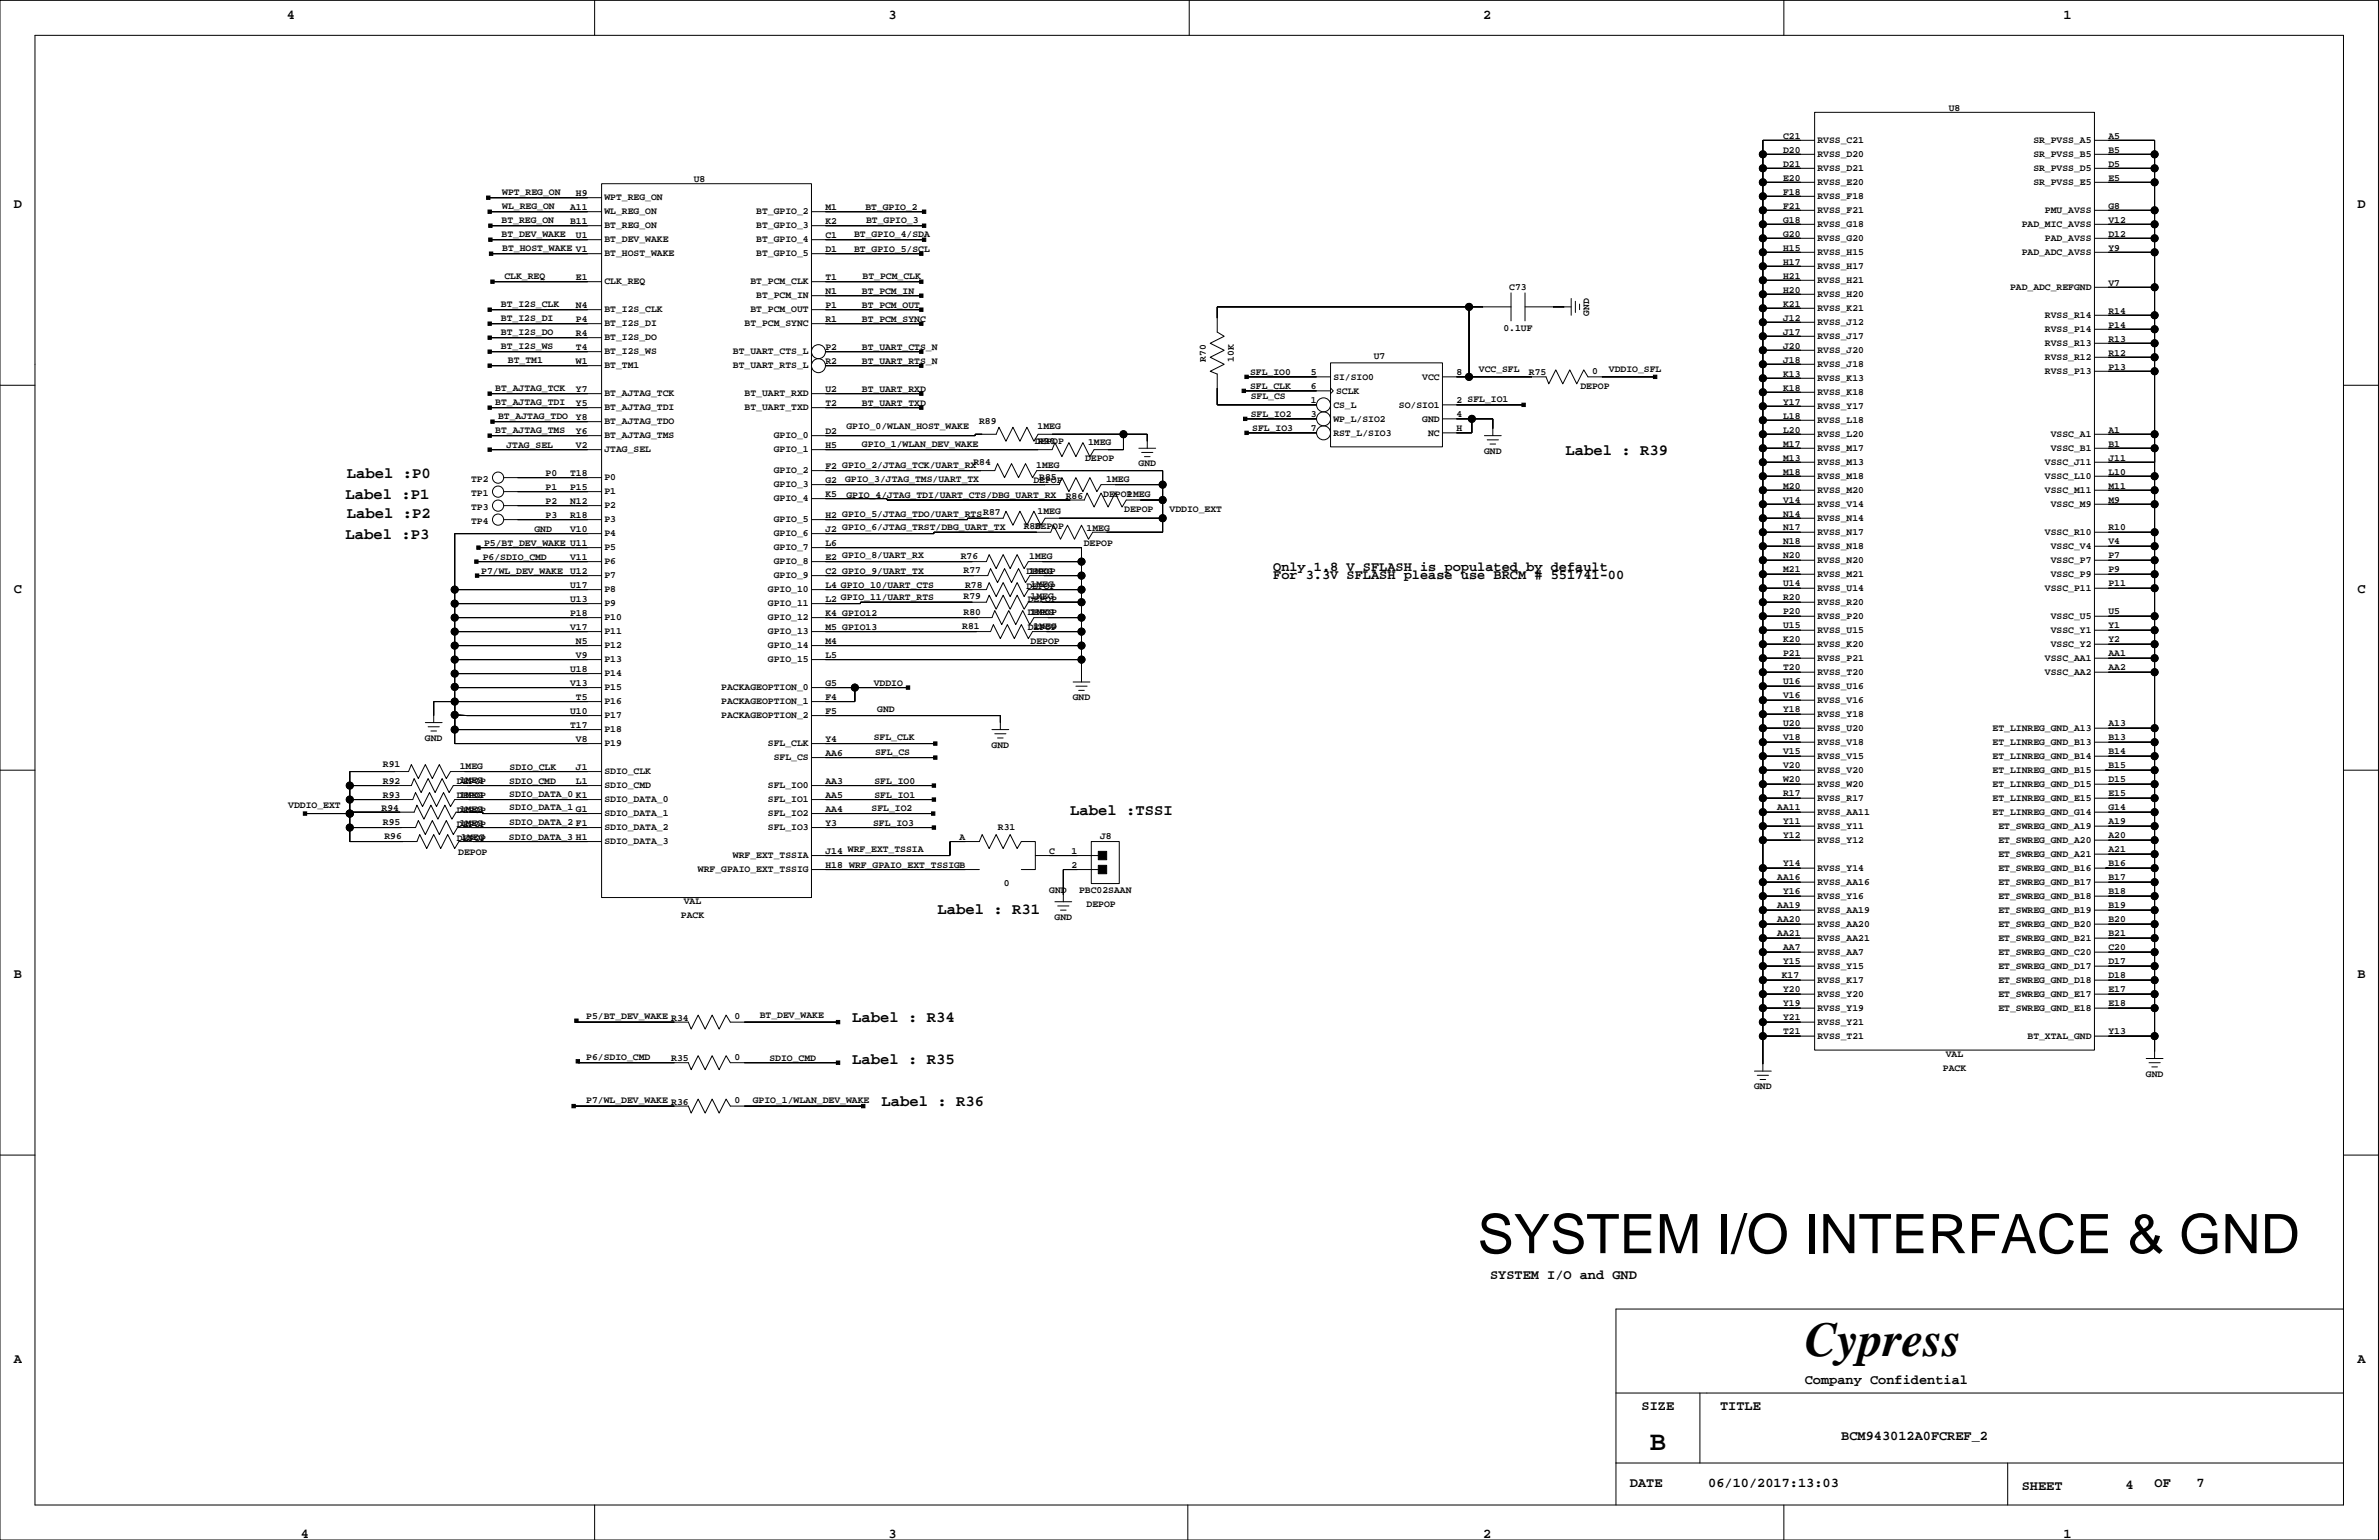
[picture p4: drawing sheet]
<svg xmlns="http://www.w3.org/2000/svg" width="432mm" height="279mm" viewBox="0 0 432 279" stroke-linecap="round" stroke-linejoin="round" font-family="sans-serif">
<defs><g id="words">
<text font-size="9.9" x="268.2" y="227.4">SYSTEM I/O INTERFACE &amp; GND</text>
<text font-size="8.8" x="327.6" y="246.1">Cypress</text>
<text font-size="4.9" x="299.4" y="263">B</text>
<g font-size="2.8">
<text x="284.2" y="82.6">Label : R39</text>
<text x="63" y="86.7">Label :P0</text>
<text x="62.7" y="90.5">Label :P1</text>
<text x="63" y="94">Label :P2</text>
<text x="62.7" y="97.8">Label :P3</text>
<text x="194.3" y="147.9">Label :TSSI</text>
<text x="170.1" y="165.9">Label : R31</text>
<text x="154.7" y="185.4">Label : R34</text>
<text x="154.7" y="193.1">Label : R35</text>
<text x="160" y="200.7">Label : R36</text>
</g>
<g font-size="2.5">
<text x="52.1" y="3.4">4</text>
<text x="161.3" y="3.4">3</text>
<text x="269.2" y="3.4">2</text>
<text x="374.6" y="3.4">1</text>
<text x="2.5" y="37.7">D</text>
<text x="427.9" y="37.7">D</text>
<text x="2.5" y="107.5">C</text>
<text x="231.1" y="103.6">Only 1.8 V SFLASH is populated by default</text>
<text x="231.1" y="105">For 3.3V SFLASH please use BRCM # 551741-00</text>
<text x="427.9" y="107.5">C</text>
<text x="2.5" y="177.4">B</text>
<text x="427.9" y="177.4">B</text>
<text x="270.4" y="232">SYSTEM I/O and GND</text>
<text x="2.5" y="247.2">A</text>
<text x="327.6" y="251">Company Confidential</text>
<text x="427.9" y="247.2">A</text>
<text x="298" y="255.7">SIZE</text>
<text x="312.2" y="255.7">TITLE</text>
<text x="334.2" y="261.2">BCM943012A0FCREF_2</text>
<text x="295.8" y="269.7">DATE</text>
<text x="310.1" y="269.8">06/10/2017:13:03</text>
<text x="391.1" y="269.7">OF</text>
<text x="398.7" y="269.8">7</text>
<text x="366.9" y="270.3">SHEET</text>
<text x="385.8" y="270.1">4</text>
<text x="54.6" y="279">4</text>
<text x="161.3" y="279">3</text>
<text x="269.2" y="279">2</text>
<text x="374.6" y="279">1</text>
</g>
<g font-size="1.8">
<text x="353.7" y="20.1">U8</text>
<text x="323.6" y="25.1">C21</text>
<text x="323.6" y="27.7">D20</text>
<text x="329.9" y="28.5">RVSS_D20</text>
<text x="329.9" y="26">RVSS_C21</text>
<text x="369.1" y="26">SR_PVSS_A5</text>
<text x="369.1" y="28.5">SR_PVSS_B5</text>
<text x="382.7" y="27.7">B5</text>
<text x="382.7" y="25.1">A5</text>
<text x="91.2" y="35.4">WPT_REG_ON</text>
<text x="104.5" y="35.6">H9</text>
<text x="125.9" y="33">U8</text>
<text x="323.6" y="30.2">D21</text>
<text x="323.6" y="35.3">F18</text>
<text x="323.6" y="32.8">E20</text>
<text x="329.9" y="33.6">RVSS_E20</text>
<text x="329.9" y="31">RVSS_D21</text>
<text x="369.1" y="31">SR_PVSS_D5</text>
<text x="369.1" y="33.6">SR_PVSS_E5</text>
<text x="382.7" y="32.8">E5</text>
<text x="382.7" y="30.2">D5</text>
<text x="91" y="40.5">BT_REG_ON</text>
<text x="91.2" y="38">WL_REG_ON</text>
<text x="103.5" y="38.1">A11</text>
<text x="103.5" y="40.6">B11</text>
<text x="109.7" y="41.4">BT_REG_ON</text>
<text x="109.7" y="38.9">WL_REG_ON</text>
<text x="109.7" y="36.4">WPT_REG_ON</text>
<text x="137.3" y="38.9">BT_GPIO_2</text>
<text x="137.3" y="41.4">BT_GPIO_3</text>
<text x="149.8" y="40.6">K2</text>
<text x="149.8" y="38.1">M1</text>
<text x="157.1" y="38.1">BT_GPIO_2</text>
<text x="157.2" y="40.4">BT_GPIO_3</text>
<text x="323.6" y="37.8">F21</text>
<text x="323.6" y="40.4">G18</text>
<text x="329.9" y="36.1">RVSS_F18</text>
<text x="329.9" y="41.2">RVSS_G18</text>
<text x="329.9" y="38.7">RVSS_F21</text>
<text x="366.9" y="41.2">PAD_MIC_AVSS</text>
<text x="371.2" y="38.7">PMU_AVSS</text>
<text x="382.7" y="40.4">V12</text>
<text x="382.7" y="37.8">G8</text>
<text x="91" y="43">BT_DEV_WAKE</text>
<text x="91.2" y="45.6">BT_HOST_WAKE V1</text>
<text x="104.5" y="43.2">U1</text>
<text x="109.7" y="44">BT_DEV_WAKE</text>
<text x="109.7" y="46.5">BT_HOST_WAKE</text>
<text x="137.3" y="44">BT_GPIO_4</text>
<text x="137.3" y="46.5">BT_GPIO_5</text>
<text x="149.8" y="45.7">D1</text>
<text x="149.8" y="43.2">C1</text>
<text x="155" y="43">BT_GPIO_4/SDA</text>
<text x="155" y="45.7">BT_GPIO_5/SCL</text>
<text x="323.6" y="42.9">G20</text>
<text x="323.6" y="48">H17</text>
<text x="323.6" y="45.5">H15</text>
<text x="329.9" y="46.3">RVSS_H15</text>
<text x="329.9" y="43.7">RVSS_G20</text>
<text x="366.9" y="46.3">PAD_ADC_AVSS</text>
<text x="371.2" y="43.7">PAD_AVSS</text>
<text x="382.7" y="45.5">Y9</text>
<text x="382.7" y="42.9">D12</text>
<text x="91.5" y="50.7">CLK_REQ</text>
<text x="104.5" y="50.8">E1</text>
<text x="109.7" y="51.6">CLK_REQ</text>
<text x="136.2" y="51.6">BT_PCM_CLK</text>
<text x="149.8" y="53.3">N1</text>
<text x="149.8" y="50.8">T1</text>
<text x="156.4" y="53.3">BT_PCM_IN</text>
<text x="156.6" y="50.5">BT_PCM_CLK</text>
<text x="273.9" y="52.6">C73</text>
<text x="323.6" y="50.5">H21</text>
<text x="323.6" y="53.1">H20</text>
<text x="329.9" y="48.8">RVSS_H17</text>
<text x="329.9" y="53.9">RVSS_H20</text>
<text x="329.9" y="51.3">RVSS_H21</text>
<text x="364.8" y="52.6">PAD_ADC_REFGND</text>
<text x="382.7" y="51.8">V7</text>
<text x="90.9" y="55.7">BT_I2S_CLK</text>
<text x="90.9" y="58.3">BT_I2S_DI</text>
<text x="104.5" y="58.4">P4</text>
<text x="104.5" y="55.9">N4</text>
<text x="109.7" y="56.7">BT_I2S_CLK</text>
<text x="109.7" y="59.2">BT_I2S_DI</text>
<text x="135.1" y="59.2">BT_PCM_SYNC</text>
<text x="136.2" y="56.7">BT_PCM_OUT</text>
<text x="137.3" y="54.1">BT_PCM_IN</text>
<text x="149.8" y="58.4">R1</text>
<text x="149.8" y="55.9">P1</text>
<text x="156.4" y="58.4">BT_PCM_SYNC</text>
<text x="156.4" y="55.9">BT_PCM_OUT</text>
<text x="272.9" y="60">0.1UF</text>
<text x="288.5" y="57.3" transform="rotate(-90 288.5 57.3)">GND</text>
<text x="323.6" y="55.6">K21</text>
<text x="323.6" y="58.2">J12</text>
<text x="329.9" y="59">RVSS_J12</text>
<text x="329.9" y="56.4">RVSS_K21</text>
<text x="371.2" y="57.7">RVSS_R14</text>
<text x="382.7" y="56.9">R14</text>
<text x="382.7" y="59.4">P14</text>
<text x="90.9" y="60.8">BT_I2S_DO</text>
<text x="90.9" y="63.4">BT_I2S_WS</text>
<text x="92.2" y="65.9">BT_TM1</text>
<text x="104.5" y="63.5">T4</text>
<text x="104.5" y="60.9">R4</text>
<text x="109.7" y="61.8">BT_I2S_DO</text>
<text x="109.7" y="64.3">BT_I2S_WS</text>
<text x="133" y="64.3">BT_UART_CTS_L</text>
<text x="149.8" y="63.5">P2</text>
<text x="156.4" y="63.5">BT_UART_CTS_N</text>
<text x="218.9" y="65.6" transform="rotate(-90 218.9 65.6)">R70</text>
<text x="224" y="65.6" transform="rotate(-90 224 65.6)">10K</text>
<text x="249.3" y="65.1">U7</text>
<text x="323.6" y="65.8">J18</text>
<text x="323.6" y="63.2">J20</text>
<text x="323.6" y="60.7">J17</text>
<text x="329.9" y="61.5">RVSS_J17</text>
<text x="329.9" y="64">RVSS_J20</text>
<text x="371.2" y="60.2">RVSS_P14</text>
<text x="371.2" y="62.8">RVSS_R13</text>
<text x="371.2" y="65.3">RVSS_R12</text>
<text x="382.7" y="64.5">R12</text>
<text x="382.7" y="62">R13</text>
<text x="89.9" y="70.9">BT_AJTAG_TCK</text>
<text x="104.5" y="66">W1</text>
<text x="104.5" y="71.1">Y7</text>
<text x="109.7" y="71.9">BT_AJTAG_TCK</text>
<text x="109.7" y="66.8">BT_TM1</text>
<text x="133" y="66.8">BT_UART_RTS_L</text>
<text x="135.1" y="71.9">BT_UART_RXD</text>
<text x="149.8" y="71.1">U2</text>
<text x="149.8" y="66">R2</text>
<text x="156.4" y="66">BT_UART_RTS_N</text>
<text x="156.4" y="71.1">BT_UART_RXD</text>
<text x="226.9" y="70.6">SFL_CLK</text>
<text x="226.9" y="68.1">SFL_IO0</text>
<text x="237.9" y="70.6">6</text>
<text x="237.9" y="68.1">5</text>
<text x="242" y="68.9">SI/SIO0</text>
<text x="242.5" y="71.4">SCLK</text>
<text x="258.1" y="68.9">VCC</text>
<text x="264.4" y="68.1">8</text>
<text x="268.4" y="67.6">VCC_SFL</text>
<text x="277.5" y="68.1">R75</text>
<text x="286.8" y="70.6">DEPOP</text>
<text x="289" y="67.9">0</text>
<text x="292" y="67.6">VDDIO_SFL</text>
<text x="323.6" y="68.3">K13</text>
<text x="323.6" y="70.9">K18</text>
<text x="329.9" y="66.6">RVSS_J18</text>
<text x="329.9" y="71.7">RVSS_K18</text>
<text x="329.9" y="69.1">RVSS_K13</text>
<text x="371.2" y="67.9">RVSS_P13</text>
<text x="382.7" y="67">P13</text>
<text x="89.9" y="73.4">BT_AJTAG_TDI</text>
<text x="90.4" y="76.1">BT_AJTAG_TDO</text>
<text x="104.5" y="76.2">Y8</text>
<text x="104.5" y="73.6">Y5</text>
<text x="109.7" y="74.5">BT_AJTAG_TDI</text>
<text x="109.7" y="77">BT_AJTAG_TDO</text>
<text x="135.1" y="74.5">BT_UART_TXD</text>
<text x="149.8" y="73.6">T2</text>
<text x="153.6" y="77.8">GPIO_0/WLAN_HOST_WAKE</text>
<text x="156.4" y="73.6">BT_UART_TXD</text>
<text x="177.7" y="77">R89</text>
<text x="188.3" y="77.8">1MEG</text>
<text x="227" y="72.4">SFL_CS</text>
<text x="227" y="75.7">SFL_IO2</text>
<text x="237.9" y="75.7">3</text>
<text x="237.9" y="73.1">1</text>
<text x="242" y="73.9">CS_L</text>
<text x="242" y="76.5">WP_L/SIO2</text>
<text x="253.9" y="73.9">SO/SIO1</text>
<text x="258.1" y="76.5">GND</text>
<text x="264.4" y="73.1">2 SFL_IO1</text>
<text x="264.4" y="75.7">4</text>
<text x="323.6" y="75.9">L18</text>
<text x="323.6" y="73.4">Y17</text>
<text x="329.9" y="74.2">RVSS_Y17</text>
<text x="329.9" y="76.7">RVSS_L18</text>
<text x="89.9" y="78.5">BT_AJTAG_TMS</text>
<text x="91.9" y="81.3">JTAG_SEL</text>
<text x="104.5" y="81.3">V2</text>
<text x="104.5" y="78.7">Y6</text>
<text x="109.7" y="79.5">BT_AJTAG_TMS</text>
<text x="109.7" y="82.1">JTAG_SEL</text>
<text x="140.4" y="79.5">GPIO_0</text>
<text x="140.4" y="82.1">GPIO_1</text>
<text x="149.8" y="81.3">H5</text>
<text x="149.8" y="78.7">D2</text>
<text x="156.4" y="81">GPIO_1/WLAN_DEV_WAKE</text>
<text x="187.8" y="80.5">DEPOP</text>
<text x="188.4" y="80.6">R90</text>
<text x="197" y="83.6">DEPOP</text>
<text x="197.5" y="80.8">1MEG</text>
<text x="227.3" y="78.2">SFL_IO3</text>
<text x="237.9" y="78.2">7</text>
<text x="242" y="79">RST_L/SIO3</text>
<text x="259.2" y="79">NC</text>
<text x="264.4" y="78.2">H</text>
<text x="269.4" y="82.3">GND</text>
<text x="323.6" y="78.5">L20</text>
<text x="323.6" y="83.6">M13</text>
<text x="323.6" y="81">M17</text>
<text x="329.9" y="81.8">RVSS_M17</text>
<text x="329.9" y="79.3">RVSS_L20</text>
<text x="372.2" y="79.3">VSSC_A1</text>
<text x="372.2" y="81.8">VSSC_B1</text>
<text x="382.7" y="81">B1</text>
<text x="382.7" y="78.5">A1</text>
<text x="382.7" y="83.6">J11</text>
<text x="85.5" y="89.9">TP1</text>
<text x="85.5" y="87.4">TP2</text>
<text x="99" y="88.9">P1</text>
<text x="99" y="86.3">P0</text>
<text x="103.5" y="88.9">P15</text>
<text x="103.5" y="86.3">T18</text>
<text x="109.7" y="87.2">P0</text>
<text x="109.7" y="89.7">P1</text>
<text x="140.4" y="85.9">GPIO_2</text>
<text x="140.4" y="88.4">GPIO_3</text>
<text x="149.8" y="87.6">G2</text>
<text x="149.8" y="85.1">F2 GPIO_2/JTAG_TCK/UART_RX</text>
<text x="153.4" y="87.5">GPIO_3/JTAG_TMS/UART_TX</text>
<text x="176.7" y="84.4">R84</text>
<text x="187.6" y="87.6">DEPOP</text>
<text x="188.1" y="84.9">1MEG</text>
<text x="188.6" y="87.2">R85</text>
<text x="200.8" y="87.4">1MEG</text>
<text x="206.6" y="84.6">GND</text>
<text x="323.6" y="88.6">M20</text>
<text x="323.6" y="86.1">M18</text>
<text x="329.9" y="86.9">RVSS_M18</text>
<text x="329.9" y="89.4">RVSS_M20</text>
<text x="329.9" y="84.4">RVSS_M13</text>
<text x="371.2" y="84.4">VSSC_J11</text>
<text x="371.2" y="86.9">VSSC_L10</text>
<text x="371.2" y="89.4">VSSC_M11</text>
<text x="382.7" y="88.6">M11</text>
<text x="382.7" y="86.1">L10</text>
<text x="85.5" y="92.5">TP3</text>
<text x="85.5" y="95">TP4</text>
<text x="99" y="91.4">P2</text>
<text x="99" y="94">P3</text>
<text x="103.5" y="94">R18</text>
<text x="103.5" y="91.4">N12</text>
<text x="109.7" y="92.2">P2</text>
<text x="109.7" y="94.8">P3</text>
<text x="140.4" y="91">GPIO_4</text>
<text x="140.4" y="94.8">GPIO_5</text>
<text x="149.8" y="94">H2 GPIO_5/JTAG_TDO/UART_RTS</text>
<text x="149.8" y="90.2">K5</text>
<text x="153.6" y="90.4">GPIO_4/JTAG_TDI/UART_CTS/DBG_UART_RX</text>
<text x="178.5" y="93.5">R87</text>
<text x="188.3" y="93.2">1MEG</text>
<text x="193.4" y="90.5">R86</text>
<text x="200.3" y="90.2">DEPOP</text>
<text x="204.1" y="93">DEPOP</text>
<text x="204.6" y="90.2">1MEG</text>
<text x="212.3" y="92.9">VDDIO_EXT</text>
<text x="323.6" y="91.2">V14</text>
<text x="323.6" y="93.7">N14</text>
<text x="329.9" y="94.5">RVSS_N14</text>
<text x="329.9" y="92">RVSS_V14</text>
<text x="372.2" y="92">VSSC_M9</text>
<text x="382.7" y="91.2">M9</text>
<text x="87.6" y="101.6">P6/SDIO_CMD</text>
<text x="87.9" y="99">P5/BT_DEV_WAKE U11</text>
<text x="97" y="96.5">GND</text>
<text x="103.5" y="101.6">V11</text>
<text x="103.5" y="96.5">V10</text>
<text x="109.7" y="97.3">P4</text>
<text x="109.7" y="99.9">P5</text>
<text x="140.4" y="97.3">GPIO_6</text>
<text x="140.4" y="99.9">GPIO_7</text>
<text x="149.8" y="101.6">E2 GPIO_8/UART_RX</text>
<text x="149.8" y="99">L6</text>
<text x="149.8" y="96.5">J2 GPIO_6/JTAG_TRST/DBG_UART_TX</text>
<text x="174.4" y="101.4">R76</text>
<text x="185.8" y="96">R88</text>
<text x="186.8" y="101.4">1MEG</text>
<text x="187.8" y="96">DEPOP</text>
<text x="196.7" y="99.1">DEPOP</text>
<text x="197.2" y="96.3">1MEG</text>
<text x="323.6" y="101.3">N20</text>
<text x="323.6" y="98.8">N18</text>
<text x="323.6" y="96.2">N17</text>
<text x="329.9" y="97.1">RVSS_N17</text>
<text x="329.9" y="99.6">RVSS_N18</text>
<text x="371.2" y="97.1">VSSC_R10</text>
<text x="372.2" y="99.6">VSSC_V4</text>
<text x="382.7" y="98.8">V4</text>
<text x="382.7" y="96.2">R10</text>
<text x="382.7" y="101.3">P7</text>
<text x="87.4" y="104.1">P7/WL_DEV_WAKE</text>
<text x="103.5" y="106.7">U17</text>
<text x="103.5" y="104.1">U12</text>
<text x="109.7" y="102.4">P6</text>
<text x="109.7" y="104.9">P7</text>
<text x="109.7" y="107.5">P8</text>
<text x="139.4" y="107.5">GPIO_10</text>
<text x="140.4" y="102.4">GPIO_8</text>
<text x="140.4" y="104.9">GPIO_9</text>
<text x="149.8" y="106.7">L4 GPIO_10/UART_CTS</text>
<text x="149.8" y="104.1">C2 GPIO_9/UART_TX</text>
<text x="174.9" y="103.9">R77</text>
<text x="175.2" y="106.7">R78</text>
<text x="186.3" y="106.9">DEPOP</text>
<text x="186.3" y="104.1">DEPOP</text>
<text x="186.8" y="104.2">1MEG</text>
<text x="187.1" y="106.5">1MEG</text>
<text x="323.6" y="106.4">U14</text>
<text x="323.6" y="103.9">M21</text>
<text x="329.9" y="102.1">RVSS_N20</text>
<text x="329.9" y="104.7">RVSS_M21</text>
<text x="329.9" y="107.2">RVSS_U14</text>
<text x="371.2" y="107.2">VSSC_P11</text>
<text x="372.2" y="102.1">VSSC_P7</text>
<text x="372.2" y="104.7">VSSC_P9</text>
<text x="382.7" y="106.4">P11</text>
<text x="382.7" y="103.9">P9</text>
<text x="103.5" y="111.7">P18</text>
<text x="103.5" y="109.2">U13</text>
<text x="109.7" y="110">P9</text>
<text x="109.7" y="112.5">P10</text>
<text x="139.4" y="110">GPIO_11</text>
<text x="139.4" y="112.5">GPIO_12</text>
<text x="149.8" y="111.7">K4 GPIO12</text>
<text x="149.8" y="109.2">L2 GPIO_11/UART_RTS</text>
<text x="174.9" y="108.7">R79</text>
<text x="174.9" y="111.5">R80</text>
<text x="186.5" y="111.5">DEPOP</text>
<text x="186.5" y="109.2">DEPOP</text>
<text x="187.1" y="108.7">1MEG</text>
<text x="187.1" y="111.5">1MEG</text>
<text x="323.6" y="111.5">P20</text>
<text x="323.6" y="108.9">R20</text>
<text x="329.9" y="109.8">RVSS_R20</text>
<text x="329.9" y="112.3">RVSS_P20</text>
<text x="372.2" y="112.3">VSSC_U5</text>
<text x="382.7" y="111.5">U5</text>
<text x="103.5" y="114.3">V17</text>
<text x="104.5" y="119.4">V9</text>
<text x="104.5" y="116.8">N5</text>
<text x="109.7" y="115.1">P11</text>
<text x="109.7" y="117.6">P12</text>
<text x="139.4" y="115.1">GPIO_13</text>
<text x="139.4" y="117.6">GPIO_14</text>
<text x="149.8" y="119.4">L5</text>
<text x="149.8" y="116.8">M4</text>
<text x="149.8" y="114.3">M5 GPIO13</text>
<text x="174.6" y="114.1">R81</text>
<text x="186.5" y="114.3">DEPOP</text>
<text x="187" y="116.8">DEPOP</text>
<text x="187.6" y="114.1">1MEG</text>
<text x="323.6" y="119.1">P21</text>
<text x="323.6" y="114">U15</text>
<text x="323.6" y="116.6">K20</text>
<text x="329.9" y="117.4">RVSS_K20</text>
<text x="329.9" y="114.8">RVSS_U15</text>
<text x="329.9" y="119.9">RVSS_P21</text>
<text x="371.2" y="119.9">VSSC_AA1</text>
<text x="372.2" y="114.8">VSSC_Y1</text>
<text x="372.2" y="117.4">VSSC_Y2</text>
<text x="382.7" y="116.6">Y2</text>
<text x="382.7" y="119.1">AA1</text>
<text x="382.7" y="114">Y1</text>
<text x="103.5" y="124.4">V13</text>
<text x="103.5" y="121.9">U18</text>
<text x="109.7" y="120.2">P13</text>
<text x="109.7" y="122.7">P14</text>
<text x="109.7" y="125.2">P15</text>
<text x="130.9" y="125.2">PACKAGEOPTION_0</text>
<text x="139.4" y="120.2">GPIO_15</text>
<text x="149.8" y="124.4">G5</text>
<text x="158.6" y="124.4">VDDIO</text>
<text x="323.6" y="124.2">U16</text>
<text x="323.6" y="121.6">T20</text>
<text x="329.9" y="122.5">RVSS_T20</text>
<text x="329.9" y="125">RVSS_U16</text>
<text x="371.2" y="122.5">VSSC_AA2</text>
<text x="382.7" y="121.6">AA2</text>
<text x="103.5" y="129.5">U10</text>
<text x="104.5" y="127">T5</text>
<text x="109.7" y="127.8">P16</text>
<text x="109.7" y="130.3">P17</text>
<text x="130.9" y="127.8">PACKAGEOPTION_1</text>
<text x="130.9" y="130.3">PACKAGEOPTION_2</text>
<text x="149.8" y="129.5">F5</text>
<text x="149.8" y="127">F4</text>
<text x="159.2" y="129.3">GND</text>
<text x="194.7" y="127">GND</text>
<text x="323.6" y="131.8">U20</text>
<text x="323.6" y="129.3">Y18</text>
<text x="323.6" y="126.7">V16</text>
<text x="329.9" y="127.5">RVSS_V16</text>
<text x="329.9" y="130.1">RVSS_Y18</text>
<text x="382.7" y="131.8">A13</text>
<text x="77.1" y="134.4">GND</text>
<text x="103.5" y="132.1">T17</text>
<text x="104.5" y="134.6">V8</text>
<text x="109.7" y="132.9">P18</text>
<text x="109.7" y="135.4">P19</text>
<text x="139.4" y="135.4">SFL_CLK</text>
<text x="140.4" y="137.9">SFL_CS</text>
<text x="149.8" y="137.1">AA6</text>
<text x="149.8" y="134.6">Y4</text>
<text x="158.6" y="134.3">SFL_CLK</text>
<text x="158.8" y="137">SFL_CS</text>
<text x="180" y="135.7">GND</text>
<text x="323.6" y="136.9">V15</text>
<text x="323.6" y="134.3">V18</text>
<text x="329.9" y="132.6">RVSS_U20</text>
<text x="329.9" y="135.1">RVSS_V18</text>
<text x="329.9" y="137.7">RVSS_V15</text>
<text x="361.7" y="137.7">ET_LINREG_GND_B14</text>
<text x="361.7" y="135.1">ET_LINREG_GND_B13</text>
<text x="361.7" y="132.6">ET_LINREG_GND_A13</text>
<text x="382.7" y="134.3">B13</text>
<text x="382.7" y="136.9">B14</text>
<text x="69.5" y="139.2">R91</text>
<text x="69.5" y="142.3">R92</text>
<text x="82.9" y="142.2">DEPOP</text>
<text x="83.5" y="139.5">1MEG</text>
<text x="83.5" y="142">1MEG</text>
<text x="92.4" y="142.2">SDIO_CMD</text>
<text x="92.5" y="139.7">SDIO_CLK</text>
<text x="104.5" y="142.2">L1</text>
<text x="104.5" y="139.7">J1</text>
<text x="109.7" y="140.5">SDIO_CLK</text>
<text x="109.7" y="143">SDIO_CMD</text>
<text x="139.4" y="143">SFL_IO0</text>
<text x="149.8" y="142.2">AA3</text>
<text x="158.7" y="142.2">SFL_IO0</text>
<text x="323.6" y="142">W20</text>
<text x="323.6" y="139.4">V20</text>
<text x="329.9" y="140.2">RVSS_V20</text>
<text x="329.9" y="142.8">RVSS_W20</text>
<text x="361.7" y="142.8">ET_LINREG_GND_D15</text>
<text x="361.7" y="140.2">ET_LINREG_GND_B15</text>
<text x="382.7" y="139.4">B15</text>
<text x="382.7" y="142">D15</text>
<text x="52.3" y="146.5">VDDIO_EXT</text>
<text x="69.3" y="147.1">R94</text>
<text x="69.5" y="144.8">R93</text>
<text x="69.5" y="149.6">R95</text>
<text x="82.9" y="147.6">DEPOP</text>
<text x="82.9" y="144.8">DEPOP</text>
<text x="83.5" y="144.8">1MEG</text>
<text x="83.5" y="147.3">1MEG</text>
<text x="83.5" y="149.9">1MEG</text>
<text x="92.4" y="149.7">SDIO_DATA_2 F1</text>
<text x="92.4" y="147">SDIO_DATA_1 G1</text>
<text x="92.4" y="144.6">SDIO_DATA_0 K1</text>
<text x="109.7" y="145.6">SDIO_DATA_0</text>
<text x="109.7" y="148.1">SDIO_DATA_1</text>
<text x="139.4" y="145.6">SFL_IO1</text>
<text x="139.4" y="148.1">SFL_IO2</text>
<text x="149.8" y="149.8">Y3</text>
<text x="149.8" y="147.3">AA4</text>
<text x="149.8" y="144.8">AA5</text>
<text x="158.2" y="147.2">SFL_IO2</text>
<text x="158.5" y="149.8">SFL_IO3</text>
<text x="158.7" y="144.8">SFL_IO1</text>
<text x="322.6" y="147">AA11</text>
<text x="323.6" y="144.5">R17</text>
<text x="323.6" y="149.6">Y11</text>
<text x="329.9" y="147.8">RVSS_AA11</text>
<text x="329.9" y="145.3">RVSS_R17</text>
<text x="361.7" y="147.8">ET_LINREG_GND_G14</text>
<text x="361.7" y="145.3">ET_LINREG_GND_E15</text>
<text x="382.7" y="144.5">E15</text>
<text x="382.7" y="147">G14</text>
<text x="382.7" y="149.6">A19</text>
<text x="69.8" y="152.2">R96</text>
<text x="82.9" y="152.6">DEPOP</text>
<text x="82.9" y="150.1">DEPOP</text>
<text x="83.2" y="155.2">DEPOP</text>
<text x="83.7" y="152.4">1MEG</text>
<text x="92.4" y="152.4">SDIO_DATA_3 H1</text>
<text x="109.7" y="150.6">SDIO_DATA_2</text>
<text x="109.7" y="153.2">SDIO_DATA_3</text>
<text x="133" y="155.7">WRF_EXT_TSSIA</text>
<text x="139.4" y="150.6">SFL_IO3</text>
<text x="149.8" y="154.9">J14 WRF_EXT_TSSIA</text>
<text x="174.2" y="152.4">A</text>
<text x="181.1" y="150.6">R31</text>
<text x="190.5" y="155">C</text>
<text x="194.5" y="155">1</text>
<text x="199.7" y="152.2">J8</text>
<text x="323.6" y="152.1">Y12</text>
<text x="329.9" y="150.4">RVSS_Y11</text>
<text x="329.9" y="152.9">RVSS_Y12</text>
<text x="362.7" y="152.9">ET_SWREG_GND_A20</text>
<text x="362.7" y="155.5">ET_SWREG_GND_A21</text>
<text x="362.7" y="150.4">ET_SWREG_GND_A19</text>
<text x="382.7" y="154.7">A21</text>
<text x="382.7" y="152.1">A20</text>
<text x="126.7" y="158.3">WRF_GPAIO_EXT_TSSIG</text>
<text x="149.8" y="157.4">H18 WRF_GPAIO_EXT_TSSIGB</text>
<text x="182.2" y="160.8">0</text>
<text x="194.5" y="157.5">2</text>
<text x="322.6" y="159.7">AA16</text>
<text x="323.6" y="157.2">Y14</text>
<text x="329.9" y="158">RVSS_Y14</text>
<text x="329.9" y="160.5">RVSS_AA16</text>
<text x="362.7" y="160.5">ET_SWREG_GND_B17</text>
<text x="362.7" y="158">ET_SWREG_GND_B16</text>
<text x="382.7" y="157.2">B16</text>
<text x="382.7" y="159.7">B17</text>
<text x="123.6" y="166.6">PACK</text>
<text x="124.1" y="164.1">VAL</text>
<text x="190.5" y="162">GND</text>
<text x="191.4" y="166.9">GND</text>
<text x="195.9" y="162.1">PBC02SAAN</text>
<text x="197.2" y="164.6">DEPOP</text>
<text x="322.6" y="167.4">AA20</text>
<text x="322.6" y="164.8">AA19</text>
<text x="323.6" y="162.3">Y16</text>
<text x="329.9" y="163.1">RVSS_Y16</text>
<text x="329.9" y="165.6">RVSS_AA19</text>
<text x="362.7" y="163.1">ET_SWREG_GND_B18</text>
<text x="362.7" y="165.6">ET_SWREG_GND_B19</text>
<text x="382.7" y="167.4">B20</text>
<text x="382.7" y="164.8">B19</text>
<text x="382.7" y="162.3">B18</text>
<text x="322.6" y="169.9">AA21</text>
<text x="323.6" y="172.4">AA7</text>
<text x="329.9" y="173.2">RVSS_AA7</text>
<text x="329.9" y="168.2">RVSS_AA20</text>
<text x="329.9" y="170.7">RVSS_AA21</text>
<text x="362.7" y="168.2">ET_SWREG_GND_B20</text>
<text x="362.7" y="170.7">ET_SWREG_GND_B21</text>
<text x="362.7" y="173.2">ET_SWREG_GND_C20</text>
<text x="382.7" y="172.4">C20</text>
<text x="382.7" y="169.9">B21</text>
<text x="323.4" y="177.5">K17</text>
<text x="323.6" y="175">Y15</text>
<text x="329.9" y="175.8">RVSS_Y15</text>
<text x="329.9" y="178.3">RVSS_K17</text>
<text x="362.7" y="175.8">ET_SWREG_GND_D17</text>
<text x="362.7" y="178.3">ET_SWREG_GND_D18</text>
<text x="382.7" y="177.5">D18</text>
<text x="382.7" y="175">D17</text>
<text x="106.4" y="184.9">P5/BT_DEV_WAKE R34</text>
<text x="133.3" y="184.9">0</text>
<text x="137.9" y="184.6">BT_DEV_WAKE</text>
<text x="323.6" y="185.1">Y21</text>
<text x="323.6" y="182.6">Y19</text>
<text x="323.6" y="180">Y20</text>
<text x="329.9" y="180.9">RVSS_Y20</text>
<text x="329.9" y="183.4">RVSS_Y19</text>
<text x="329.9" y="185.9">RVSS_Y21</text>
<text x="362.7" y="180.9">ET_SWREG_GND_E17</text>
<text x="362.7" y="183.4">ET_SWREG_GND_E18</text>
<text x="382.7" y="182.6">E18</text>
<text x="382.7" y="180">E17</text>
<text x="323.6" y="187.7">T21</text>
<text x="329.9" y="188.5">RVSS_T21</text>
<text x="353.2" y="191.8">VAL</text>
<text x="368" y="188.5">BT_XTAL_GND</text>
<text x="382.7" y="187.7">Y13</text>
<text x="106.4" y="192.2">P6/SDIO_CMD</text>
<text x="121.8" y="192.5">R35</text>
<text x="133.3" y="192.3">0</text>
<text x="139.7" y="192.5">SDIO_CMD</text>
<text x="318.4" y="197.6">GND</text>
<text x="352.6" y="194.3">PACK</text>
<text x="389.5" y="195.3">GND</text>
<text x="106.4" y="200.1">P7/WL_DEV_WAKE R36</text>
<text x="133.3" y="200.2">0</text>
<text x="136.6" y="200.1">GPIO_1/WLAN_DEV_WAKE</text>
</g>
</g></defs>
<g fill="none" stroke="#000" stroke-width=".18">
<path d="M0 .1h431.7v279.3h-431.7zM6.3 6.4h419.1v266.7h-419.1zM107.9 .1v6.3M215.9 .1v6.3M323.8 .1v6.3M88.6 35.9h20.6M88.9 38.4h20.3M109.2 33.3h38.1v129.5h-38.1zM147.3 38.4h20.4M320 28h9.4M320 30.5h9.4M320 33.1h9.4"/>
<path d="M320 35.6h9.4M320 38.2h9.4M329.4 20.4h50.8v170.1h-50.8zM329.4 25.5h-9.4v168.8M380.2 25.5h10.9v166.5M380.2 28h10.9M380.2 30.5h10.9M380.2 33.1h10.9M380.2 38.2h10.9M88.9 58.7h20.3M88.9 56.2h20.3M89 40.9h20.2"/>
<path d="M89 43.5h20.2M89.1 46h20.1M89.4 51.1h19.8M147.3 40.9h20.4M147.3 43.5h20.4M147.3 46h19.9M147.3 51.1h19.9M147.3 53.6h19.9M147.3 58.7h19.9M147.3 56.2h19.9M266.6 55.7v12.7M274.3 55.7h-53.4v4.5l1.3 .8-2.5 1.3 2.5 1.2-2.5 1.3 2.5 1.3-2.5 1.3 1.2 .5v5.6h18.1"/>
<path d="M274.3 53.1v5.1M276.8 55.7h8.4M276.8 53.1v5.1M285.2 54.2v3M285.9 54.7v2M286.7 55.2v1M320 40.7h9.4M320 43.2h9.4M320 45.8h9.4M320 48.3h9.4M320 50.9h9.4M320 53.4h9.4"/>
<path d="M320 55.9h9.4M320 58.5h9.4M380.2 40.7h10.9M380.2 43.2h10.9M380.2 45.8h10.9M380.2 59.7h10.9M380.2 57.2h10.9M380.2 52.1h10.9M0 69.9h6.3M88.9 66.3h20.3M88.9 63.8h20.3M88.9 79h20.3"/>
<path d="M88.9 71.4h20.3M88.9 74h20.3M88.9 61.3h20.3M89.4 76.5h19.8M147.3 79h29.7v-.2h3.8l.5-1.3 1.3 2.6 1.3-2.6 1.2 2.6 1.3-2.6 1.3 2.6 .7-1.3h19.8v2.5M147.3 71.4h19.9M147.3 74h19.9M149.8 63.8h.1M149.8 66.3h.1M149.8 66.3h17.4M149.8 63.8h17.4M203.9 78.8v2.8h-5.3l-.8 1.2-1.2-2.5-1.3 2.5-1.3-2.5-1.3 2.5-1.2-2.5-.5 1.3h-43.7"/>
<path d="M225.8 70.9h15.7M226 76h13M226.3 78.5h12.7M226.3 68.4h15.2M239 73.5h.1M239 76h.1M239 78.5h.1M241.5 65.8h20.3v15.3h-20.3zM241.5 70.4l.5 .5-.5 .5M261.8 68.4h18.8l.5 1.2 1.3-2.5 1.3 2.5 1.2-2.5 1.3 2.5 1.3-2.5 .7 1.3h12.2M261.8 76h9.2v3M261.8 73.5h14.7"/>
<path d="M267.1 76v2.5h-5.3M269.4 79h3.1M269.9 79.8h2.1M320 78.8h9.4M320 61h9.4M320 63.5h9.4M320 66.1h9.4M320 68.6h9.4M320 71.2h9.4M320 73.7h9.4M320 76.2h9.4M380.2 78.8h10.9"/>
<path d="M380.2 62.3h10.9M380.2 64.8h10.9M380.2 67.4h10.9M425.4 69.9h6.3M86.8 99.4h22.4M88.9 81.6h20.3M91.4 86.7h17.8M91.4 91.7h17.8M91.4 94.3h17.8M91.4 89.2h17.8M109.2 96.8h-26.7v38.1h26.7M147.3 85.4h33.3l.5-1.3 1.2 2.6 1.3-2.6 1.3 2.6 1.2-2.6 1.3 2.6 .8-1.3h22.8v11.2h-12.7l-.7 1.2-1.3-2.5-1.3 2.5-1.2-2.5-1.3 2.5-1.3-2.5-.5 1.3h-21.2v.2h-22.2"/>
<path d="M147.3 87.9h44.9l.5-1.2 1.3 2.5 1.3-2.5 1.3 2.5 1.2-2.5 1.3 2.5 .8-1.3h11.1M147.3 90.5h13.7v.2h35.8l.5-1.2 1.3 2.5 1.3-2.5 1.2 2.5 1.3-2.5 1.3 2.5 .7-1.3h6.6M147.3 99.4h49v24.3M206.7 81.3h3.1M207.2 82.1h2M207.7 82.8h1M211 94h-21.3l-.8 1.3-1.2-2.5-1.3 2.5-1.3-2.5-1.2 2.5-1.3-2.5-.5 1.2h-6.5v.3h-28.3M270.4 80.6h1.1M320 81.3h9.4M320 83.9h9.4M320 86.4h9.4M320 88.9h9.4"/>
<path d="M320 91.5h9.4M320 94h9.4M320 96.6h9.4M320 99.1h9.4M380.2 81.3h10.9M380.2 83.9h10.9M380.2 86.4h10.9M380.2 88.9h10.9M380.2 91.5h10.9M380.2 96.6h10.9M380.2 99.1h10.9M82.5 107h26.7"/>
<path d="M82.5 109.5h26.7M82.5 119.7h26.7M82.5 117.1h26.7M82.5 114.6h26.7M82.5 112.1h26.7M86.5 101.9h22.7M86.6 104.4h22.6M147.3 101.9h31.7l.5-1.3 1.3 2.6 1.3-2.6 1.2 2.6 1.3-2.6 1.3 2.6 .7-1.3h9.7M147.3 104.4h32l.5-1.2 1.3 2.5 1.2-2.5 1.3 2.5 1.3-2.5 1.2 2.5 .8-1.3h9.4M147.3 107h31.7l.5-1.3 1.3 2.5 1.3-2.5 1.2 2.5 1.3-2.5 1.3 2.5 .7-1.2h9.7M147.3 112.1h32.7l.6-1.3 1.2 2.5 1.3-2.5 1.3 2.5 1.2-2.5 1.3 2.5 .8-1.2h8.6M147.3 114.6h32.5l.5-1.3 1.3 2.6 1.2-2.6 1.3 2.6 1.3-2.6 1.2 2.6 .8-1.3h8.9"/>
<path d="M147.3 119.7h49M147.3 117.1h49M196.3 109.3h-9.7l-.7 1.2-1.3-2.5-1.3 2.5-1.2-2.5-1.3 2.5-1.3-2.5-.5 1.3h-22.8v.2h-8.9M320 109.3h9.4M320 101.6h9.4M320 104.2h9.4M320 106.7h9.4M320 111.8h9.4M320 114.3h9.4M320 116.9h9.4M320 119.4h9.4M380.2 101.6h10.9"/>
<path d="M380.2 104.2h10.9M380.2 106.7h10.9M380.2 111.8h10.9M380.2 114.3h10.9M380.2 116.9h10.9M380.2 119.4h10.9M0 139.7h6.3M77.2 131.1h3M77.7 131.9h2M78.2 132.6h1M82.5 132.4h26.7M82.5 124.7h26.7"/>
<path d="M82.5 129.7l2.3 .1h24.4M82.5 122.2h26.7M109.2 140h-27.4l-.8 1.3-1.3-2.6-1.2 2.6-1.3-2.6-1.3 2.6-1.2-2.6-.5 1.3h-10.7v12.7h12.2l.5-1.3 1.3 2.6 1.2-2.6 1.3 2.6 1.3-2.6 1.2 2.6 .8-1.3h25.9M109.2 127.3h-30.5v3.8M147.3 129.8h34.3v2.6M147.3 124.7h17.5M147.3 134.9h22.5M147.3 137.4h22.5M155.2 124.7v2.6h-7.9M180 132.4h3.1M180.6 133.1h2M181.1 133.9h1"/>
<path d="M194.8 123.7h3M195.3 124.5h2M195.8 125.3h1M320 139.7h9.4M320 122h9.4M320 124.5h9.4M320 127h9.4M320 129.6h9.4M320 132.1h9.4M320 134.7h9.4M320 137.2h9.4M380.2 139.7h10.9"/>
<path d="M380.2 122h10.9M380.2 132.1h10.9M380.2 134.7h10.9M380.2 137.2h10.9M425.4 139.7h6.3M55.4 147.6h8.1M63.5 147.6h.1M63.5 142.5h11.2l.5-1.2 1.2 2.5 1.3-2.5 1.3 2.5 1.2-2.5 1.3 2.5 .8-1.3h26.9M63.5 145.1h11.4l.5-1.3 1.3 2.5 1.3-2.5 1.2 2.5 1.3-2.5 1.3 2.5 .7-1.2h26.7M63.5 147.3h11.7l.5-1.2 1.2 2.5 1.3-2.5 1.3 2.5 1.3-2.5 1.2 2.5 .8-1.3h4.8v.3h21.6M63.5 150.1h11.9l.5-1.2 1.3 2.5 1.3-2.5 1.2 2.5 1.3-2.5 1.3 2.5 .7-1.3h26.2M147.3 155.2h25.1v-2.5h5.4l.5-1.3 1.2 2.6 1.3-2.6 1.3 2.6 1.2-2.6 1.3 2.6 .8-1.3h2.5v5.1h-2.5"/>
<path d="M147.3 142.5h22.2M147.3 145.1h22.2M147.3 147.6h22.1M147.3 150.1h22.2M147.3 157.8h30.5M187.9 155.2h11.4M198.1 152.7h5.1v7.6h-5.1zM199.3 157.8h-6.3v5.8M320 147.3h9.4M320 142.3h9.4M320 144.8h9.4M320 149.9h9.4"/>
<path d="M320 157.5h9.4M320 152.4h9.4M380.2 147.3h10.9M380.2 142.3h10.9M380.2 144.8h10.9M380.2 149.9h10.9M380.2 157.5h10.9M380.2 152.4h10.9M380.2 155h10.9M191.5 163.6h3M192 164.4h2M192.5 165.1h1"/>
<path d="M320 165.1h9.4M320 160h9.4M320 162.6h9.4M320 167.7h9.4M320 170.2h9.4M320 172.7h9.4M320 175.3h9.4M320 177.8h9.4M380.2 165.1h10.9M380.2 160h10.9M380.2 162.6h10.9M380.2 167.7h10.9"/>
<path d="M380.2 170.2h10.9M380.2 172.7h10.9M380.2 175.3h10.9M380.2 177.8h10.9M104.6 185.2v.2h20.3l.5 1.3 1.3-2.5 1.3 2.5 1.3-2.5 1.2 2.5 1.3-2.5 .8 1.2h19.5M104.9 192.6v.2h20l.5 1.3 1.3-2.6 1.3 2.6 1.3-2.6 1.2 2.6 1.3-2.6 .8 1.3h19.5M318.4 194.3h3.1M319 195.1h2M319.5 195.9h1M320 185.4h9.4M320 180.4h9.4M320 182.9h9.4"/>
<path d="M320 188h9.4M380.2 180.4h10.9M380.2 182.9h10.9M380.2 188h10.9M389.5 192h3.1M390.1 192.8h2M390.6 193.6h1M0 209.6h6.3M104.1 200.7h20.8l.5 1.2 1.3-2.5 1.3 2.5 1.3-2.5 1.2 2.5 1.3-2.5 .8 1.3h24.1M425.4 209.6h6.3M425.4 237.5h-132.1v35.6M293.3 252.7h132.1"/>
<path d="M308.5 252.7v12.7M107.9 273.1v6.3M215.6 273.1v6.3M293.3 265.4h132.1M323.8 273.1v6.3M364.4 265.4v7.7"/>
<circle cx="320" cy="33.1" r=".63"/>
<circle cx="320" cy="30.5" r=".63"/>
<circle cx="320" cy="38.2" r=".63"/>
<circle cx="320" cy="28" r=".63"/>
<circle cx="320" cy="35.6" r=".63"/>
<circle cx="391.1" cy="30.5" r=".63"/>
<circle cx="391.1" cy="38.2" r=".63"/>
<circle cx="391.1" cy="28" r=".63"/>
<circle cx="391.1" cy="33.1" r=".63"/>
<circle cx="266.6" cy="55.7" r=".63"/>
<circle cx="320" cy="53.4" r=".63"/>
<circle cx="320" cy="45.8" r=".63"/>
<circle cx="320" cy="58.5" r=".63"/>
<circle cx="320" cy="50.9" r=".63"/>
<circle cx="320" cy="55.9" r=".63"/>
<circle cx="320" cy="43.2" r=".63"/>
<circle cx="320" cy="40.7" r=".63"/>
<circle cx="320" cy="48.3" r=".63"/>
<circle cx="391.1" cy="52.1" r=".63"/>
<circle cx="391.1" cy="57.2" r=".63"/>
<circle cx="391.1" cy="43.2" r=".63"/>
<circle cx="391.1" cy="59.7" r=".63"/>
<circle cx="391.1" cy="45.8" r=".63"/>
<circle cx="391.1" cy="40.7" r=".63"/>
<circle cx="148.6" cy="66.3" r="1.27"/>
<circle cx="148.6" cy="63.8" r="1.27"/>
<circle cx="203.9" cy="78.8" r=".63"/>
<circle cx="240.2" cy="76" r="1.27"/>
<circle cx="240.2" cy="73.5" r="1.27"/>
<circle cx="240.2" cy="78.5" r="1.27"/>
<circle cx="266.6" cy="68.4" r=".63"/>
<circle cx="267.1" cy="76" r=".63"/>
<circle cx="320" cy="61" r=".63"/>
<circle cx="320" cy="73.7" r=".63"/>
<circle cx="320" cy="78.8" r=".63"/>
<circle cx="320" cy="66.1" r=".63"/>
<circle cx="320" cy="76.2" r=".63"/>
<circle cx="320" cy="68.6" r=".63"/>
<circle cx="320" cy="71.2" r=".63"/>
<circle cx="320" cy="63.5" r=".63"/>
<circle cx="391.1" cy="67.4" r=".63"/>
<circle cx="391.1" cy="78.8" r=".63"/>
<circle cx="391.1" cy="64.8" r=".63"/>
<circle cx="391.1" cy="62.3" r=".63"/>
<circle cx="90.4" cy="94.3" r="1.02"/>
<circle cx="90.4" cy="91.7" r="1.02"/>
<circle cx="90.4" cy="86.7" r="1.02"/>
<circle cx="90.4" cy="89.2" r="1.02"/>
<circle cx="211" cy="87.9" r=".63"/>
<circle cx="211" cy="94" r=".63"/>
<circle cx="211" cy="90.7" r=".63"/>
<circle cx="320" cy="81.3" r=".63"/>
<circle cx="320" cy="88.9" r=".63"/>
<circle cx="320" cy="96.6" r=".63"/>
<circle cx="320" cy="94" r=".63"/>
<circle cx="320" cy="86.4" r=".63"/>
<circle cx="320" cy="91.5" r=".63"/>
<circle cx="320" cy="99.1" r=".63"/>
<circle cx="320" cy="83.9" r=".63"/>
<circle cx="391.1" cy="88.9" r=".63"/>
<circle cx="391.1" cy="86.4" r=".63"/>
<circle cx="391.1" cy="91.5" r=".63"/>
<circle cx="391.1" cy="99.1" r=".63"/>
<circle cx="391.1" cy="81.3" r=".63"/>
<circle cx="391.1" cy="96.6" r=".63"/>
<circle cx="82.5" cy="112.1" r=".63"/>
<circle cx="82.5" cy="117.1" r=".63"/>
<circle cx="82.5" cy="109.5" r=".63"/>
<circle cx="82.5" cy="119.7" r=".63"/>
<circle cx="82.5" cy="114.6" r=".63"/>
<circle cx="82.5" cy="107" r=".63"/>
<circle cx="196.3" cy="112.1" r=".63"/>
<circle cx="196.3" cy="104.4" r=".63"/>
<circle cx="196.3" cy="117.1" r=".63"/>
<circle cx="196.3" cy="101.9" r=".63"/>
<circle cx="196.3" cy="109.3" r=".63"/>
<circle cx="196.3" cy="119.7" r=".63"/>
<circle cx="196.3" cy="114.6" r=".63"/>
<circle cx="196.3" cy="107" r=".63"/>
<circle cx="320" cy="116.9" r=".63"/>
<circle cx="320" cy="114.3" r=".63"/>
<circle cx="320" cy="109.3" r=".63"/>
<circle cx="320" cy="106.7" r=".63"/>
<circle cx="320" cy="101.6" r=".63"/>
<circle cx="320" cy="119.4" r=".63"/>
<circle cx="320" cy="111.8" r=".63"/>
<circle cx="320" cy="104.2" r=".63"/>
<circle cx="391.1" cy="116.9" r=".63"/>
<circle cx="391.1" cy="101.6" r=".63"/>
<circle cx="391.1" cy="106.7" r=".63"/>
<circle cx="391.1" cy="114.3" r=".63"/>
<circle cx="391.1" cy="119.4" r=".63"/>
<circle cx="391.1" cy="111.8" r=".63"/>
<circle cx="391.1" cy="104.2" r=".63"/>
<circle cx="82.5" cy="132.4" r=".63"/>
<circle cx="82.5" cy="124.6" r=".63"/>
<circle cx="82.5" cy="129.7" r=".63"/>
<circle cx="82.5" cy="122.2" r=".63"/>
<circle cx="82.5" cy="127.3" r=".63"/>
<circle cx="155.2" cy="124.7" r=".63"/>
<circle cx="320" cy="132.1" r=".63"/>
<circle cx="320" cy="124.5" r=".63"/>
<circle cx="320" cy="137.2" r=".63"/>
<circle cx="320" cy="122" r=".63"/>
<circle cx="320" cy="129.6" r=".63"/>
<circle cx="320" cy="139.7" r=".63"/>
<circle cx="320" cy="134.7" r=".63"/>
<circle cx="320" cy="127" r=".63"/>
<circle cx="391.1" cy="122" r=".63"/>
<circle cx="391.1" cy="137.2" r=".63"/>
<circle cx="391.1" cy="139.7" r=".63"/>
<circle cx="391.1" cy="134.7" r=".63"/>
<circle cx="391.1" cy="132.1" r=".63"/>
<circle cx="63.5" cy="145.1" r=".63"/>
<circle cx="63.5" cy="150.1" r=".63"/>
<circle cx="63.5" cy="142.5" r=".63"/>
<circle cx="63.5" cy="147.6" r=".63"/>
<circle cx="320" cy="144.8" r=".63"/>
<circle cx="320" cy="152.4" r=".63"/>
<circle cx="320" cy="157.5" r=".63"/>
<circle cx="320" cy="149.9" r=".63"/>
<circle cx="320" cy="142.3" r=".63"/>
<circle cx="320" cy="147.4" r=".63"/>
<circle cx="391.1" cy="152.4" r=".63"/>
<circle cx="391.1" cy="157.5" r=".63"/>
<circle cx="391.1" cy="149.9" r=".63"/>
<circle cx="391.1" cy="142.3" r=".63"/>
<circle cx="391.1" cy="147.4" r=".63"/>
<circle cx="391.1" cy="155" r=".63"/>
<circle cx="391.1" cy="144.8" r=".63"/>
<circle cx="320" cy="172.7" r=".63"/>
<circle cx="320" cy="160" r=".63"/>
<circle cx="320" cy="177.8" r=".63"/>
<circle cx="320" cy="170.2" r=".63"/>
<circle cx="320" cy="165.1" r=".63"/>
<circle cx="320" cy="162.6" r=".63"/>
<circle cx="320" cy="167.7" r=".63"/>
<circle cx="320" cy="175.3" r=".63"/>
<circle cx="391.1" cy="165.1" r=".63"/>
<circle cx="391.1" cy="177.8" r=".63"/>
<circle cx="391.1" cy="170.2" r=".63"/>
<circle cx="391.1" cy="167.7" r=".63"/>
<circle cx="391.1" cy="162.6" r=".63"/>
<circle cx="391.1" cy="175.3" r=".63"/>
<circle cx="391.1" cy="172.7" r=".63"/>
<circle cx="391.1" cy="160" r=".63"/>
<circle cx="320" cy="180.4" r=".63"/>
<circle cx="320" cy="188" r=".63"/>
<circle cx="320" cy="185.4" r=".63"/>
<circle cx="320" cy="182.9" r=".63"/>
<circle cx="391.1" cy="180.4" r=".63"/>
<circle cx="391.1" cy="188" r=".63"/>
<circle cx="391.1" cy="182.9" r=".63"/>
</g>
<g fill="#000" stroke="#000" stroke-width=".18">
<path d="M88.3 35.6h.6v.6h-.6z" fill-rule="evenodd"/>
<path d="M88.6 38.1h.6v.6h-.6z" fill-rule="evenodd"/>
<path d="M88.9 38.4h17.8z" fill-rule="evenodd"/>
<path d="M88.6 35.9h18.1z" fill-rule="evenodd"/>
<path d="M167.4 38.1h.6v.6h-.6z" fill-rule="evenodd"/>
<path d="M149.8 38.4h17.9z" fill-rule="evenodd"/>
<path d="M320 38.2v2.5z" fill-rule="evenodd"/>
<path d="M320 25.5v2.5z" fill-rule="evenodd"/>
<path d="M320 28v2.5z" fill-rule="evenodd"/>
<path d="M320 30.5v2.6z" fill-rule="evenodd"/>
<path d="M320 33.1v2.5z" fill-rule="evenodd"/>
<path d="M320 35.6v2.6z" fill-rule="evenodd"/>
<path d="M320 25.5h6.8z" fill-rule="evenodd"/>
<path d="M320 28h6.8z" fill-rule="evenodd"/>
<path d="M320 30.5h6.8z" fill-rule="evenodd"/>
<path d="M320 33.1h6.8z" fill-rule="evenodd"/>
<path d="M320 35.6h6.8z" fill-rule="evenodd"/>
<path d="M320 38.2h6.8z" fill-rule="evenodd"/>
<path d="M391.1 38.2v2.5z" fill-rule="evenodd"/>
<path d="M382.7 38.2h8.4z" fill-rule="evenodd"/>
<path d="M382.7 28h8.4z" fill-rule="evenodd"/>
<path d="M382.7 25.5h8.4z" fill-rule="evenodd"/>
<path d="M391.1 25.5v2.5z" fill-rule="evenodd"/>
<path d="M391.1 28v2.5z" fill-rule="evenodd"/>
<path d="M391.1 30.5v2.6z" fill-rule="evenodd"/>
<path d="M391.1 33.1v5.1z" fill-rule="evenodd"/>
<path d="M382.7 33.1h8.4z" fill-rule="evenodd"/>
<path d="M382.7 30.5h8.4z" fill-rule="evenodd"/>
<path d="M88.6 55.9h.6v.6h-.6z" fill-rule="evenodd"/>
<path d="M88.6 58.4h.6v.6h-.6z" fill-rule="evenodd"/>
<path d="M88.7 40.6h.6v.7h-.6z" fill-rule="evenodd"/>
<path d="M88.7 43.2h.6v.6h-.6z" fill-rule="evenodd"/>
<path d="M88.8 45.7h.6v.6h-.6z" fill-rule="evenodd"/>
<path d="M89.1 50.8h.6v.6h-.6z" fill-rule="evenodd"/>
<path d="M89 40.9h17.7z" fill-rule="evenodd"/>
<path d="M89 43.5h17.7z" fill-rule="evenodd"/>
<path d="M89.1 46h17.6z" fill-rule="evenodd"/>
<path d="M88.9 56.2h17.8z" fill-rule="evenodd"/>
<path d="M88.9 58.7h17.8z" fill-rule="evenodd"/>
<path d="M89.4 51.1h17.3z" fill-rule="evenodd"/>
<path d="M166.9 45.7h.6v.6h-.6z" fill-rule="evenodd"/>
<path d="M166.9 50.8h.6v.6h-.6z" fill-rule="evenodd"/>
<path d="M166.9 53.3h.6v.7h-.6z" fill-rule="evenodd"/>
<path d="M166.9 58.4h.6v.6h-.6z" fill-rule="evenodd"/>
<path d="M166.9 55.9h.6v.6h-.6z" fill-rule="evenodd"/>
<path d="M149.8 46h17.4z" fill-rule="evenodd"/>
<path d="M149.8 51.1h17.4z" fill-rule="evenodd"/>
<path d="M149.8 53.6h17.4z" fill-rule="evenodd"/>
<path d="M149.8 58.7h17.4z" fill-rule="evenodd"/>
<path d="M149.8 56.2h17.4z" fill-rule="evenodd"/>
<path d="M167.4 40.6h.6v.7h-.6z" fill-rule="evenodd"/>
<path d="M167.4 43.2h.6v.6h-.6z" fill-rule="evenodd"/>
<path d="M149.8 40.9h17.9z" fill-rule="evenodd"/>
<path d="M149.8 43.5h17.9z" fill-rule="evenodd"/>
<path d="M220.9 55.7v2z" fill-rule="evenodd"/>
<path d="M220.9 55.7h45.7z" fill-rule="evenodd"/>
<path d="M266.6 55.7v12.7z" fill-rule="evenodd"/>
<path d="M266.6 55.7h2.6z" fill-rule="evenodd"/>
<path d="M281.9 55.7h2z" fill-rule="evenodd"/>
<path d="M320 58.5v2.5z" fill-rule="evenodd"/>
<path d="M320 55.9v2.6z" fill-rule="evenodd"/>
<path d="M320 53.4v2.5z" fill-rule="evenodd"/>
<path d="M320 50.9v2.5z" fill-rule="evenodd"/>
<path d="M320 48.3v2.6z" fill-rule="evenodd"/>
<path d="M320 45.8v2.5z" fill-rule="evenodd"/>
<path d="M320 43.2v2.6z" fill-rule="evenodd"/>
<path d="M320 40.7v2.5z" fill-rule="evenodd"/>
<path d="M320 40.7h6.8z" fill-rule="evenodd"/>
<path d="M320 43.2h6.8z" fill-rule="evenodd"/>
<path d="M320 45.8h6.8z" fill-rule="evenodd"/>
<path d="M320 48.3h6.8z" fill-rule="evenodd"/>
<path d="M320 50.9h6.8z" fill-rule="evenodd"/>
<path d="M320 53.4h6.8z" fill-rule="evenodd"/>
<path d="M320 55.9h6.8z" fill-rule="evenodd"/>
<path d="M320 58.5h6.8z" fill-rule="evenodd"/>
<path d="M391.1 40.7v2.5z" fill-rule="evenodd"/>
<path d="M391.1 43.2v2.6z" fill-rule="evenodd"/>
<path d="M391.1 45.8v6.3z" fill-rule="evenodd"/>
<path d="M391.1 52.1v5.1z" fill-rule="evenodd"/>
<path d="M391.1 57.2v2.5z" fill-rule="evenodd"/>
<path d="M391.1 59.7v2.6z" fill-rule="evenodd"/>
<path d="M382.7 40.7h8.4z" fill-rule="evenodd"/>
<path d="M382.7 43.2h8.4z" fill-rule="evenodd"/>
<path d="M382.7 45.8h8.4z" fill-rule="evenodd"/>
<path d="M382.7 59.7h8.4z" fill-rule="evenodd"/>
<path d="M382.7 57.2h8.4z" fill-rule="evenodd"/>
<path d="M382.7 52.1h8.4z" fill-rule="evenodd"/>
<path d="M88.6 66h.6v.6h-.6z" fill-rule="evenodd"/>
<path d="M88.6 78.7h.6v.6h-.6z" fill-rule="evenodd"/>
<path d="M88.6 61h.6v.6h-.6z" fill-rule="evenodd"/>
<path d="M88.6 63.5h.6v.6h-.6z" fill-rule="evenodd"/>
<path d="M88.6 71.1h.6v.6h-.6z" fill-rule="evenodd"/>
<path d="M88.6 73.7h.6v.6h-.6z" fill-rule="evenodd"/>
<path d="M89.1 76.2h.6v.6h-.6z" fill-rule="evenodd"/>
<path d="M89.4 76.5h17.3z" fill-rule="evenodd"/>
<path d="M88.9 66.3h17.8z" fill-rule="evenodd"/>
<path d="M88.9 79h17.8z" fill-rule="evenodd"/>
<path d="M88.9 61.3h17.8z" fill-rule="evenodd"/>
<path d="M88.9 63.8h17.8z" fill-rule="evenodd"/>
<path d="M88.9 71.4h17.8z" fill-rule="evenodd"/>
<path d="M88.9 74h17.8z" fill-rule="evenodd"/>
<path d="M166.9 63.5h.6v.6h-.6z" fill-rule="evenodd"/>
<path d="M166.9 66h.6v.6h-.6z" fill-rule="evenodd"/>
<path d="M166.9 71.1h.6v.6h-.6z" fill-rule="evenodd"/>
<path d="M166.9 73.7h.6v.6h-.6z" fill-rule="evenodd"/>
<path d="M149.8 63.8h17.4z" fill-rule="evenodd"/>
<path d="M149.8 66.3h17.4z" fill-rule="evenodd"/>
<path d="M149.8 71.4h17.4z" fill-rule="evenodd"/>
<path d="M149.8 74h17.4z" fill-rule="evenodd"/>
<path d="M177 78.8v.2z" fill-rule="evenodd"/>
<path d="M149.8 79h27.2z" fill-rule="evenodd"/>
<path d="M177 78.8h1.3z" fill-rule="evenodd"/>
<path d="M203.9 78.8v2.8z" fill-rule="evenodd"/>
<path d="M191 78.8h12.9z" fill-rule="evenodd"/>
<path d="M208.2 78.8v1.3z" fill-rule="evenodd"/>
<path d="M203.9 78.8h4.3z" fill-rule="evenodd"/>
<path d="M220.9 70.4v3.1z" fill-rule="evenodd"/>
<path d="M225.4 70.6h.7v.6h-.7z" fill-rule="evenodd"/>
<path d="M225.7 75.7h.6v.6h-.6z" fill-rule="evenodd"/>
<path d="M226 78.2h.6v.6h-.6z" fill-rule="evenodd"/>
<path d="M226 68.1h.6v.6h-.6z" fill-rule="evenodd"/>
<path d="M225.8 70.9h13.2z" fill-rule="evenodd"/>
<path d="M226 76h13z" fill-rule="evenodd"/>
<path d="M226.3 78.5h12.7z" fill-rule="evenodd"/>
<path d="M226.3 68.4h12.7z" fill-rule="evenodd"/>
<path d="M220.9 73.5h18.1z" fill-rule="evenodd"/>
<path d="M264.4 68.4h2.2z" fill-rule="evenodd"/>
<path d="M264.4 76h2.7z" fill-rule="evenodd"/>
<path d="M264.4 78.5h2.7z" fill-rule="evenodd"/>
<path d="M267.1 76v2.5z" fill-rule="evenodd"/>
<path d="M271 76v1.8z" fill-rule="evenodd"/>
<path d="M267.1 76h3.9z" fill-rule="evenodd"/>
<path d="M276.2 73.1h.6v.7h-.6z" fill-rule="evenodd"/>
<path d="M264.4 73.5h12.1z" fill-rule="evenodd"/>
<path d="M266.6 68.4h11.5z" fill-rule="evenodd"/>
<path d="M300.1 68.1h.6v.6h-.6z" fill-rule="evenodd"/>
<path d="M290.8 68.4h9.6z" fill-rule="evenodd"/>
<path d="M320 78.8v2.5z" fill-rule="evenodd"/>
<path d="M320 76.2v2.6z" fill-rule="evenodd"/>
<path d="M320 73.7v2.5z" fill-rule="evenodd"/>
<path d="M320 71.2v2.5z" fill-rule="evenodd"/>
<path d="M320 68.6v2.6z" fill-rule="evenodd"/>
<path d="M320 66.1v2.5z" fill-rule="evenodd"/>
<path d="M320 63.5v2.6z" fill-rule="evenodd"/>
<path d="M320 61v2.5z" fill-rule="evenodd"/>
<path d="M320 61h6.8z" fill-rule="evenodd"/>
<path d="M320 63.5h6.8z" fill-rule="evenodd"/>
<path d="M320 66.1h6.8z" fill-rule="evenodd"/>
<path d="M320 68.6h6.8z" fill-rule="evenodd"/>
<path d="M320 71.2h6.8z" fill-rule="evenodd"/>
<path d="M320 73.7h6.8z" fill-rule="evenodd"/>
<path d="M320 76.2h6.8z" fill-rule="evenodd"/>
<path d="M320 78.8h6.8z" fill-rule="evenodd"/>
<path d="M391.1 78.8v2.5z" fill-rule="evenodd"/>
<path d="M391.1 62.3v2.5z" fill-rule="evenodd"/>
<path d="M391.1 64.8v2.6z" fill-rule="evenodd"/>
<path d="M391.1 67.4v11.4z" fill-rule="evenodd"/>
<path d="M382.7 78.8h8.4z" fill-rule="evenodd"/>
<path d="M382.7 67.4h8.4z" fill-rule="evenodd"/>
<path d="M382.7 64.8h8.4z" fill-rule="evenodd"/>
<path d="M382.7 62.3h8.4z" fill-rule="evenodd"/>
<path d="M82.5 96.8v10.2z" fill-rule="evenodd"/>
<path d="M86.5 99.1h.7v.6h-.7z" fill-rule="evenodd"/>
<path d="M88.6 81.3h.6v.6h-.6z" fill-rule="evenodd"/>
<path d="M94 86.7h12.7z" fill-rule="evenodd"/>
<path d="M94 91.7h12.7z" fill-rule="evenodd"/>
<path d="M94 94.3h12.7z" fill-rule="evenodd"/>
<path d="M82.5 96.8h24.2z" fill-rule="evenodd"/>
<path d="M94 89.2h12.7z" fill-rule="evenodd"/>
<path d="M88.9 81.6h17.8z" fill-rule="evenodd"/>
<path d="M86.8 99.4h19.9z" fill-rule="evenodd"/>
<path d="M161 90.5v.2z" fill-rule="evenodd"/>
<path d="M149.8 90.5h11.2z" fill-rule="evenodd"/>
<path d="M169.5 96.6v.2z" fill-rule="evenodd"/>
<path d="M149.8 96.8h19.7z" fill-rule="evenodd"/>
<path d="M175.6 94v.3z" fill-rule="evenodd"/>
<path d="M149.8 94.3h25.8z" fill-rule="evenodd"/>
<path d="M149.8 85.4h28.2z" fill-rule="evenodd"/>
<path d="M175.6 94h3.9z" fill-rule="evenodd"/>
<path d="M169.5 96.6h18.7z" fill-rule="evenodd"/>
<path d="M149.8 81.6h38.6z" fill-rule="evenodd"/>
<path d="M149.8 87.9h39.9z" fill-rule="evenodd"/>
<path d="M161 90.7h33.3z" fill-rule="evenodd"/>
<path d="M149.8 99.4h46.5z" fill-rule="evenodd"/>
<path d="M196.3 99.4v2.5z" fill-rule="evenodd"/>
<path d="M201.1 81.6h2.8z" fill-rule="evenodd"/>
<path d="M207 90.7h4z" fill-rule="evenodd"/>
<path d="M202.4 87.9h8.6z" fill-rule="evenodd"/>
<path d="M192.2 94h18.8z" fill-rule="evenodd"/>
<path d="M211 94v2.6z" fill-rule="evenodd"/>
<path d="M200.9 96.6h10.1z" fill-rule="evenodd"/>
<path d="M211 90.7v3.3z" fill-rule="evenodd"/>
<path d="M211 87.9v2.8z" fill-rule="evenodd"/>
<path d="M190.7 85.4h20.3z" fill-rule="evenodd"/>
<path d="M211 85.4v2.5z" fill-rule="evenodd"/>
<path d="M320 99.1v2.5z" fill-rule="evenodd"/>
<path d="M320 96.6v2.5z" fill-rule="evenodd"/>
<path d="M320 94v2.6z" fill-rule="evenodd"/>
<path d="M320 91.5v2.5z" fill-rule="evenodd"/>
<path d="M320 88.9v2.6z" fill-rule="evenodd"/>
<path d="M320 86.4v2.5z" fill-rule="evenodd"/>
<path d="M320 83.9v2.5z" fill-rule="evenodd"/>
<path d="M320 81.3v2.6z" fill-rule="evenodd"/>
<path d="M320 81.3h6.8z" fill-rule="evenodd"/>
<path d="M320 83.9h6.8z" fill-rule="evenodd"/>
<path d="M320 86.4h6.8z" fill-rule="evenodd"/>
<path d="M320 88.9h6.8z" fill-rule="evenodd"/>
<path d="M320 91.5h6.8z" fill-rule="evenodd"/>
<path d="M320 94h6.8z" fill-rule="evenodd"/>
<path d="M320 96.6h6.8z" fill-rule="evenodd"/>
<path d="M320 99.1h6.8z" fill-rule="evenodd"/>
<path d="M391.1 81.3v2.6z" fill-rule="evenodd"/>
<path d="M391.1 88.9v2.6z" fill-rule="evenodd"/>
<path d="M391.1 91.5v5.1z" fill-rule="evenodd"/>
<path d="M382.7 81.3h8.4z" fill-rule="evenodd"/>
<path d="M382.7 99.1h8.4z" fill-rule="evenodd"/>
<path d="M391.1 99.1v2.5z" fill-rule="evenodd"/>
<path d="M391.1 96.6v2.5z" fill-rule="evenodd"/>
<path d="M391.1 86.4v2.5z" fill-rule="evenodd"/>
<path d="M391.1 81.3v5.1z" fill-rule="evenodd"/>
<path d="M382.7 96.6h8.4z" fill-rule="evenodd"/>
<path d="M382.7 91.5h8.4z" fill-rule="evenodd"/>
<path d="M382.7 86.4h8.4z" fill-rule="evenodd"/>
<path d="M382.7 88.9h8.4z" fill-rule="evenodd"/>
<path d="M382.7 83.9h8.4z" fill-rule="evenodd"/>
<path d="M82.5 107v2.5z" fill-rule="evenodd"/>
<path d="M82.5 109.5v2.6z" fill-rule="evenodd"/>
<path d="M82.5 112.1v2.5z" fill-rule="evenodd"/>
<path d="M82.5 114.6v2.5z" fill-rule="evenodd"/>
<path d="M82.5 117.1v2.6z" fill-rule="evenodd"/>
<path d="M82.5 119.7v2.5z" fill-rule="evenodd"/>
<path d="M86.2 101.6h.6v.6h-.6z" fill-rule="evenodd"/>
<path d="M86.3 104.1h.6v.6h-.6z" fill-rule="evenodd"/>
<path d="M82.5 119.7h24.2z" fill-rule="evenodd"/>
<path d="M82.5 117.1h24.2z" fill-rule="evenodd"/>
<path d="M82.5 114.6h24.2z" fill-rule="evenodd"/>
<path d="M82.5 112.1h24.2z" fill-rule="evenodd"/>
<path d="M82.5 109.5h24.2z" fill-rule="evenodd"/>
<path d="M82.5 107h24.2z" fill-rule="evenodd"/>
<path d="M86.5 101.9h20.2z" fill-rule="evenodd"/>
<path d="M86.6 104.4h20.1z" fill-rule="evenodd"/>
<path d="M156.2 109.3v.2z" fill-rule="evenodd"/>
<path d="M149.8 109.5h6.4z" fill-rule="evenodd"/>
<path d="M149.8 101.9h26.7z" fill-rule="evenodd"/>
<path d="M149.8 107h26.7z" fill-rule="evenodd"/>
<path d="M156.2 109.3h20.3z" fill-rule="evenodd"/>
<path d="M149.8 104.4h26.9z" fill-rule="evenodd"/>
<path d="M149.8 114.6h27.5z" fill-rule="evenodd"/>
<path d="M149.8 112.1h27.7z" fill-rule="evenodd"/>
<path d="M189.2 109.3h7.1z" fill-rule="evenodd"/>
<path d="M189.2 107h7.1z" fill-rule="evenodd"/>
<path d="M189.4 104.4h6.9z" fill-rule="evenodd"/>
<path d="M149.8 119.7h46.5z" fill-rule="evenodd"/>
<path d="M149.8 117.1h46.5z" fill-rule="evenodd"/>
<path d="M189.2 101.9h7.1z" fill-rule="evenodd"/>
<path d="M196.3 101.9v2.5z" fill-rule="evenodd"/>
<path d="M196.3 104.4v2.6z" fill-rule="evenodd"/>
<path d="M196.3 107v2.3z" fill-rule="evenodd"/>
<path d="M196.3 109.3v2.8z" fill-rule="evenodd"/>
<path d="M190.2 112.1h6.1z" fill-rule="evenodd"/>
<path d="M196.3 114.6v2.5z" fill-rule="evenodd"/>
<path d="M196.3 117.1v2.6z" fill-rule="evenodd"/>
<path d="M196.3 119.7v2.8z" fill-rule="evenodd"/>
<path d="M196.3 112.1v2.5z" fill-rule="evenodd"/>
<path d="M189.9 114.6h6.4z" fill-rule="evenodd"/>
<path d="M320 119.4v2.6z" fill-rule="evenodd"/>
<path d="M320 116.9v2.5z" fill-rule="evenodd"/>
<path d="M320 114.3v2.6z" fill-rule="evenodd"/>
<path d="M320 111.8v2.5z" fill-rule="evenodd"/>
<path d="M320 109.3v2.5z" fill-rule="evenodd"/>
<path d="M320 106.7v2.6z" fill-rule="evenodd"/>
<path d="M320 104.2v2.5z" fill-rule="evenodd"/>
<path d="M320 101.6v2.6z" fill-rule="evenodd"/>
<path d="M320 101.6h6.8z" fill-rule="evenodd"/>
<path d="M320 104.2h6.8z" fill-rule="evenodd"/>
<path d="M320 106.7h6.8z" fill-rule="evenodd"/>
<path d="M320 109.3h6.8z" fill-rule="evenodd"/>
<path d="M320 111.8h6.8z" fill-rule="evenodd"/>
<path d="M320 114.3h6.8z" fill-rule="evenodd"/>
<path d="M320 116.9h6.8z" fill-rule="evenodd"/>
<path d="M320 119.4h6.8z" fill-rule="evenodd"/>
<path d="M382.7 101.6h8.4z" fill-rule="evenodd"/>
<path d="M382.7 104.2h8.4z" fill-rule="evenodd"/>
<path d="M382.7 106.7h8.4z" fill-rule="evenodd"/>
<path d="M382.7 111.8h8.4z" fill-rule="evenodd"/>
<path d="M382.7 114.3h8.4z" fill-rule="evenodd"/>
<path d="M382.7 116.9h8.4z" fill-rule="evenodd"/>
<path d="M382.7 119.4h8.4z" fill-rule="evenodd"/>
<path d="M391.1 119.4v2.6z" fill-rule="evenodd"/>
<path d="M391.1 116.9v2.5z" fill-rule="evenodd"/>
<path d="M391.1 114.3v2.6z" fill-rule="evenodd"/>
<path d="M391.1 111.8v2.5z" fill-rule="evenodd"/>
<path d="M391.1 106.7v5.1z" fill-rule="evenodd"/>
<path d="M391.1 104.2v2.5z" fill-rule="evenodd"/>
<path d="M391.1 101.6v2.6z" fill-rule="evenodd"/>
<path d="M63.5 140v2.5z" fill-rule="evenodd"/>
<path d="M63.5 140h8.1z" fill-rule="evenodd"/>
<path d="M78.7 127.3v2.5z" fill-rule="evenodd"/>
<path d="M78.7 127.3h3.8z" fill-rule="evenodd"/>
<path d="M82.5 132.4v2.5z" fill-rule="evenodd"/>
<path d="M82.5 124.6v.1z" fill-rule="evenodd"/>
<path d="M82.5 127.3v2.4z" fill-rule="evenodd"/>
<path d="M82.5 122.2v2.4z" fill-rule="evenodd"/>
<path d="M82.5 124.6v2.7z" fill-rule="evenodd"/>
<path d="M82.5 129.7v2.7z" fill-rule="evenodd"/>
<path d="M82.5 127.3v5.1z" fill-rule="evenodd"/>
<path d="M82.5 129.7l2.3 .1z" fill-rule="evenodd"/>
<path d="M84.3 140h22.4z" fill-rule="evenodd"/>
<path d="M82.5 134.9h24.2z" fill-rule="evenodd"/>
<path d="M82.5 132.4h24.2z" fill-rule="evenodd"/>
<path d="M84.8 129.8h21.9z" fill-rule="evenodd"/>
<path d="M82.5 127.3h24.2z" fill-rule="evenodd"/>
<path d="M82.5 124.7h24.2z" fill-rule="evenodd"/>
<path d="M82.5 122.2h24.2z" fill-rule="evenodd"/>
<path d="M149.8 127.3h5.4z" fill-rule="evenodd"/>
<path d="M149.8 124.7h5.4z" fill-rule="evenodd"/>
<path d="M155.2 124.7v2.6z" fill-rule="evenodd"/>
<path d="M164.5 124.4h.6v.7h-.6z" fill-rule="evenodd"/>
<path d="M155.2 124.7h9.6z" fill-rule="evenodd"/>
<path d="M169.5 134.6h.6v.6h-.6z" fill-rule="evenodd"/>
<path d="M169.5 137.1h.6v.7h-.6z" fill-rule="evenodd"/>
<path d="M149.8 134.9h20z" fill-rule="evenodd"/>
<path d="M149.8 137.4h20z" fill-rule="evenodd"/>
<path d="M149.8 129.8h31.8z" fill-rule="evenodd"/>
<path d="M181.6 129.8v1.3z" fill-rule="evenodd"/>
<path d="M320 139.7v2.6z" fill-rule="evenodd"/>
<path d="M320 137.2v2.5z" fill-rule="evenodd"/>
<path d="M320 134.7v2.5z" fill-rule="evenodd"/>
<path d="M320 132.1v2.6z" fill-rule="evenodd"/>
<path d="M320 129.6v2.5z" fill-rule="evenodd"/>
<path d="M320 127v2.6z" fill-rule="evenodd"/>
<path d="M320 124.5v2.5z" fill-rule="evenodd"/>
<path d="M320 122v2.5z" fill-rule="evenodd"/>
<path d="M320 122h6.8z" fill-rule="evenodd"/>
<path d="M320 124.5h6.8z" fill-rule="evenodd"/>
<path d="M320 127h6.8z" fill-rule="evenodd"/>
<path d="M320 129.6h6.8z" fill-rule="evenodd"/>
<path d="M320 132.1h6.8z" fill-rule="evenodd"/>
<path d="M320 134.7h6.8z" fill-rule="evenodd"/>
<path d="M320 137.2h6.8z" fill-rule="evenodd"/>
<path d="M320 139.7h6.8z" fill-rule="evenodd"/>
<path d="M382.2 139.7h.5z" fill-rule="evenodd"/>
<path d="M382.2 139.7h8.9z" fill-rule="evenodd"/>
<path d="M382.7 122h8.4z" fill-rule="evenodd"/>
<path d="M382.7 132.1h8.4z" fill-rule="evenodd"/>
<path d="M382.7 134.7h8.4z" fill-rule="evenodd"/>
<path d="M382.7 137.2h8.4z" fill-rule="evenodd"/>
<path d="M391.1 139.7v2.6z" fill-rule="evenodd"/>
<path d="M391.1 137.2v2.5z" fill-rule="evenodd"/>
<path d="M391.1 134.7v2.5z" fill-rule="evenodd"/>
<path d="M391.1 132.1v2.6z" fill-rule="evenodd"/>
<path d="M391.1 122v10.1z" fill-rule="evenodd"/>
<path d="M55.1 147.3h.6v.6h-.6z" fill-rule="evenodd"/>
<path d="M63.5 147.3v.3z" fill-rule="evenodd"/>
<path d="M63.5 142.5v2.6z" fill-rule="evenodd"/>
<path d="M63.5 145.1v2.5z" fill-rule="evenodd"/>
<path d="M63.5 147.6v2.5z" fill-rule="evenodd"/>
<path d="M63.5 150.1v2.6z" fill-rule="evenodd"/>
<path d="M55.4 147.6h8.1z" fill-rule="evenodd"/>
<path d="M63.5 142.5h8.6z" fill-rule="evenodd"/>
<path d="M63.5 145.1h8.9z" fill-rule="evenodd"/>
<path d="M63.5 147.3h9.1z" fill-rule="evenodd"/>
<path d="M63.5 150.1h9.4z" fill-rule="evenodd"/>
<path d="M63.5 152.7h9.6z" fill-rule="evenodd"/>
<path d="M87.6 147.3v.3z" fill-rule="evenodd"/>
<path d="M85.3 147.3h2.3z" fill-rule="evenodd"/>
<path d="M84.8 142.5h21.9z" fill-rule="evenodd"/>
<path d="M85.8 152.7h20.9z" fill-rule="evenodd"/>
<path d="M85.6 150.1h21.1z" fill-rule="evenodd"/>
<path d="M87.6 147.6h19.1z" fill-rule="evenodd"/>
<path d="M85.1 145.1h21.6z" fill-rule="evenodd"/>
<path d="M169.1 147.3h.6v.6h-.6z" fill-rule="evenodd"/>
<path d="M169.2 142.2h.6v.6h-.6z" fill-rule="evenodd"/>
<path d="M169.2 144.8h.6v.6h-.6z" fill-rule="evenodd"/>
<path d="M169.2 149.8h.6v.6h-.6z" fill-rule="evenodd"/>
<path d="M149.8 147.6h19.6z" fill-rule="evenodd"/>
<path d="M149.8 142.5h19.7z" fill-rule="evenodd"/>
<path d="M149.8 145.1h19.7z" fill-rule="evenodd"/>
<path d="M149.8 150.1h19.7z" fill-rule="evenodd"/>
<path d="M149.8 155.2h22.6z" fill-rule="evenodd"/>
<path d="M172.4 152.7v2.5z" fill-rule="evenodd"/>
<path d="M172.4 152.7h2.8z" fill-rule="evenodd"/>
<path d="M149.8 157.8h25.4z" fill-rule="evenodd"/>
<path d="M193 157.8v4.5z" fill-rule="evenodd"/>
<path d="M190.5 155.2h5z" fill-rule="evenodd"/>
<path d="M193 157.8h2.5z" fill-rule="evenodd"/>
<path d="M199.3 157h1.6v1.5h-1.6z" fill-rule="evenodd"/>
<path d="M199.3 154.5h1.6v1.5h-1.6z" fill-rule="evenodd"/>
<path d="M320 157.5v2.5z" fill-rule="evenodd"/>
<path d="M320 152.4v5.1z" fill-rule="evenodd"/>
<path d="M320 149.9v2.5z" fill-rule="evenodd"/>
<path d="M320 147.3v2.6z" fill-rule="evenodd"/>
<path d="M320 144.8v2.5z" fill-rule="evenodd"/>
<path d="M320 142.3v2.5z" fill-rule="evenodd"/>
<path d="M320 142.3h6.8z" fill-rule="evenodd"/>
<path d="M320 144.8h6.8z" fill-rule="evenodd"/>
<path d="M320 147.3h6.8z" fill-rule="evenodd"/>
<path d="M320 149.9h6.8z" fill-rule="evenodd"/>
<path d="M320 157.5h6.8z" fill-rule="evenodd"/>
<path d="M320 152.4h6.8z" fill-rule="evenodd"/>
<path d="M382.2 157.5h.5z" fill-rule="evenodd"/>
<path d="M382.2 157.5h8.9z" fill-rule="evenodd"/>
<path d="M382.7 142.3h8.4z" fill-rule="evenodd"/>
<path d="M382.7 144.8h8.4z" fill-rule="evenodd"/>
<path d="M382.7 147.3h8.4z" fill-rule="evenodd"/>
<path d="M382.7 149.9h8.4z" fill-rule="evenodd"/>
<path d="M382.7 152.4h8.4z" fill-rule="evenodd"/>
<path d="M382.7 155h8.4z" fill-rule="evenodd"/>
<path d="M391.1 157.5v2.5z" fill-rule="evenodd"/>
<path d="M391.1 155v2.5z" fill-rule="evenodd"/>
<path d="M391.1 152.4v2.6z" fill-rule="evenodd"/>
<path d="M391.1 149.9v2.5z" fill-rule="evenodd"/>
<path d="M391.1 147.3v2.6z" fill-rule="evenodd"/>
<path d="M391.1 144.8v2.5z" fill-rule="evenodd"/>
<path d="M391.1 142.3v2.5z" fill-rule="evenodd"/>
<path d="M320 177.8v2.6z" fill-rule="evenodd"/>
<path d="M320 175.3v2.5z" fill-rule="evenodd"/>
<path d="M320 172.7v2.6z" fill-rule="evenodd"/>
<path d="M320 170.2v2.5z" fill-rule="evenodd"/>
<path d="M320 167.7v2.5z" fill-rule="evenodd"/>
<path d="M320 165.1v2.6z" fill-rule="evenodd"/>
<path d="M320 162.6v2.5z" fill-rule="evenodd"/>
<path d="M320 160v2.6z" fill-rule="evenodd"/>
<path d="M320 160h6.8z" fill-rule="evenodd"/>
<path d="M320 162.6h6.8z" fill-rule="evenodd"/>
<path d="M320 165.1h6.8z" fill-rule="evenodd"/>
<path d="M320 167.7h6.8z" fill-rule="evenodd"/>
<path d="M320 170.2h6.8z" fill-rule="evenodd"/>
<path d="M320 172.7h6.8z" fill-rule="evenodd"/>
<path d="M320 175.3h6.8z" fill-rule="evenodd"/>
<path d="M320 177.8h6.8z" fill-rule="evenodd"/>
<path d="M382.7 160h8.4z" fill-rule="evenodd"/>
<path d="M382.7 162.6h8.4z" fill-rule="evenodd"/>
<path d="M382.7 165.1h8.4z" fill-rule="evenodd"/>
<path d="M382.7 167.7h8.4z" fill-rule="evenodd"/>
<path d="M382.7 170.2h8.4z" fill-rule="evenodd"/>
<path d="M382.7 172.7h8.4z" fill-rule="evenodd"/>
<path d="M382.7 175.3h8.4z" fill-rule="evenodd"/>
<path d="M382.7 177.8h8.4z" fill-rule="evenodd"/>
<path d="M391.1 177.8v2.6z" fill-rule="evenodd"/>
<path d="M391.1 175.3v2.5z" fill-rule="evenodd"/>
<path d="M391.1 172.7v2.6z" fill-rule="evenodd"/>
<path d="M391.1 170.2v2.5z" fill-rule="evenodd"/>
<path d="M391.1 167.7v2.5z" fill-rule="evenodd"/>
<path d="M391.1 165.1v2.6z" fill-rule="evenodd"/>
<path d="M391.1 162.6v2.5z" fill-rule="evenodd"/>
<path d="M391.1 160v2.6z" fill-rule="evenodd"/>
<path d="M104.3 184.9h.6v.6h-.6z" fill-rule="evenodd"/>
<path d="M104.6 192.2h.6v.7h-.6z" fill-rule="evenodd"/>
<path d="M104.6 185.2v.2z" fill-rule="evenodd"/>
<path d="M104.9 192.6v.2z" fill-rule="evenodd"/>
<path d="M104.6 185.4h17.8z" fill-rule="evenodd"/>
<path d="M104.9 192.8h17.5z" fill-rule="evenodd"/>
<path d="M151.8 185.1h.6v.6h-.6z" fill-rule="evenodd"/>
<path d="M151.8 192.5h.6v.6h-.6z" fill-rule="evenodd"/>
<path d="M135.1 185.4h17z" fill-rule="evenodd"/>
<path d="M135.1 192.8h17z" fill-rule="evenodd"/>
<path d="M320 188v5.1z" fill-rule="evenodd"/>
<path d="M320 185.4v2.6z" fill-rule="evenodd"/>
<path d="M320 182.9v2.5z" fill-rule="evenodd"/>
<path d="M320 180.4v2.5z" fill-rule="evenodd"/>
<path d="M320 180.4h6.8z" fill-rule="evenodd"/>
<path d="M320 182.9h6.8z" fill-rule="evenodd"/>
<path d="M320 185.4h6.8z" fill-rule="evenodd"/>
<path d="M320 188h6.8z" fill-rule="evenodd"/>
<path d="M382.7 188h8.4z" fill-rule="evenodd"/>
<path d="M391.1 188v2.8z" fill-rule="evenodd"/>
<path d="M382.7 180.4h8.4z" fill-rule="evenodd"/>
<path d="M382.7 182.9h8.4z" fill-rule="evenodd"/>
<path d="M391.1 182.9v5.1z" fill-rule="evenodd"/>
<path d="M391.1 180.4v2.5z" fill-rule="evenodd"/>
<path d="M103.8 200.4h.6v.6h-.6z" fill-rule="evenodd"/>
<path d="M104.1 200.7h18.3z" fill-rule="evenodd"/>
<path d="M156.4 200.4h.6v.6h-.6z" fill-rule="evenodd"/>
<path d="M135.1 200.7h21.6z" fill-rule="evenodd"/>
<circle cx="320" cy="33.1" r=".63"/>
<circle cx="320" cy="30.5" r=".63"/>
<circle cx="320" cy="38.2" r=".63"/>
<circle cx="320" cy="28" r=".63"/>
<circle cx="320" cy="35.6" r=".63"/>
<circle cx="391.1" cy="30.5" r=".63"/>
<circle cx="391.1" cy="38.2" r=".63"/>
<circle cx="391.1" cy="28" r=".63"/>
<circle cx="391.1" cy="33.1" r=".63"/>
<circle cx="266.6" cy="55.7" r=".63"/>
<circle cx="320" cy="53.4" r=".63"/>
<circle cx="320" cy="45.8" r=".63"/>
<circle cx="320" cy="58.5" r=".63"/>
<circle cx="320" cy="50.9" r=".63"/>
<circle cx="320" cy="55.9" r=".63"/>
<circle cx="320" cy="43.2" r=".63"/>
<circle cx="320" cy="40.7" r=".63"/>
<circle cx="320" cy="48.3" r=".63"/>
<circle cx="391.1" cy="52.1" r=".63"/>
<circle cx="391.1" cy="57.2" r=".63"/>
<circle cx="391.1" cy="43.2" r=".63"/>
<circle cx="391.1" cy="59.7" r=".63"/>
<circle cx="391.1" cy="45.8" r=".63"/>
<circle cx="391.1" cy="40.7" r=".63"/>
<circle cx="203.9" cy="78.8" r=".63"/>
<circle cx="266.6" cy="68.4" r=".63"/>
<circle cx="267.1" cy="76" r=".63"/>
<circle cx="320" cy="61" r=".63"/>
<circle cx="320" cy="73.7" r=".63"/>
<circle cx="320" cy="78.8" r=".63"/>
<circle cx="320" cy="66.1" r=".63"/>
<circle cx="320" cy="76.2" r=".63"/>
<circle cx="320" cy="68.6" r=".63"/>
<circle cx="320" cy="71.2" r=".63"/>
<circle cx="320" cy="63.5" r=".63"/>
<circle cx="391.1" cy="67.4" r=".63"/>
<circle cx="391.1" cy="78.8" r=".63"/>
<circle cx="391.1" cy="64.8" r=".63"/>
<circle cx="391.1" cy="62.3" r=".63"/>
<circle cx="211" cy="87.9" r=".63"/>
<circle cx="211" cy="94" r=".63"/>
<circle cx="211" cy="90.7" r=".63"/>
<circle cx="320" cy="81.3" r=".63"/>
<circle cx="320" cy="88.9" r=".63"/>
<circle cx="320" cy="96.6" r=".63"/>
<circle cx="320" cy="94" r=".63"/>
<circle cx="320" cy="86.4" r=".63"/>
<circle cx="320" cy="91.5" r=".63"/>
<circle cx="320" cy="99.1" r=".63"/>
<circle cx="320" cy="83.9" r=".63"/>
<circle cx="391.1" cy="88.9" r=".63"/>
<circle cx="391.1" cy="86.4" r=".63"/>
<circle cx="391.1" cy="91.5" r=".63"/>
<circle cx="391.1" cy="99.1" r=".63"/>
<circle cx="391.1" cy="81.3" r=".63"/>
<circle cx="391.1" cy="96.6" r=".63"/>
<circle cx="82.5" cy="112.1" r=".63"/>
<circle cx="82.5" cy="117.1" r=".63"/>
<circle cx="82.5" cy="109.5" r=".63"/>
<circle cx="82.5" cy="119.7" r=".63"/>
<circle cx="82.5" cy="114.6" r=".63"/>
<circle cx="82.5" cy="107" r=".63"/>
<circle cx="196.3" cy="112.1" r=".63"/>
<circle cx="196.3" cy="104.4" r=".63"/>
<circle cx="196.3" cy="117.1" r=".63"/>
<circle cx="196.3" cy="101.9" r=".63"/>
<circle cx="196.3" cy="109.3" r=".63"/>
<circle cx="196.3" cy="119.7" r=".63"/>
<circle cx="196.3" cy="114.6" r=".63"/>
<circle cx="196.3" cy="107" r=".63"/>
<circle cx="320" cy="116.9" r=".63"/>
<circle cx="320" cy="114.3" r=".63"/>
<circle cx="320" cy="109.3" r=".63"/>
<circle cx="320" cy="106.7" r=".63"/>
<circle cx="320" cy="101.6" r=".63"/>
<circle cx="320" cy="119.4" r=".63"/>
<circle cx="320" cy="111.8" r=".63"/>
<circle cx="320" cy="104.2" r=".63"/>
<circle cx="391.1" cy="116.9" r=".63"/>
<circle cx="391.1" cy="101.6" r=".63"/>
<circle cx="391.1" cy="106.7" r=".63"/>
<circle cx="391.1" cy="114.3" r=".63"/>
<circle cx="391.1" cy="119.4" r=".63"/>
<circle cx="391.1" cy="111.8" r=".63"/>
<circle cx="391.1" cy="104.2" r=".63"/>
<circle cx="82.5" cy="132.4" r=".63"/>
<circle cx="82.5" cy="124.6" r=".63"/>
<circle cx="82.5" cy="129.7" r=".63"/>
<circle cx="82.5" cy="122.2" r=".63"/>
<circle cx="82.5" cy="127.3" r=".63"/>
<circle cx="155.2" cy="124.7" r=".63"/>
<circle cx="320" cy="132.1" r=".63"/>
<circle cx="320" cy="124.5" r=".63"/>
<circle cx="320" cy="137.2" r=".63"/>
<circle cx="320" cy="122" r=".63"/>
<circle cx="320" cy="129.6" r=".63"/>
<circle cx="320" cy="139.7" r=".63"/>
<circle cx="320" cy="134.7" r=".63"/>
<circle cx="320" cy="127" r=".63"/>
<circle cx="391.1" cy="122" r=".63"/>
<circle cx="391.1" cy="137.2" r=".63"/>
<circle cx="391.1" cy="139.7" r=".63"/>
<circle cx="391.1" cy="134.7" r=".63"/>
<circle cx="391.1" cy="132.1" r=".63"/>
<circle cx="63.5" cy="145.1" r=".63"/>
<circle cx="63.5" cy="150.1" r=".63"/>
<circle cx="63.5" cy="142.5" r=".63"/>
<circle cx="63.5" cy="147.6" r=".63"/>
<circle cx="320" cy="144.8" r=".63"/>
<circle cx="320" cy="152.4" r=".63"/>
<circle cx="320" cy="157.5" r=".63"/>
<circle cx="320" cy="149.9" r=".63"/>
<circle cx="320" cy="142.3" r=".63"/>
<circle cx="320" cy="147.4" r=".63"/>
<circle cx="391.1" cy="152.4" r=".63"/>
<circle cx="391.1" cy="157.5" r=".63"/>
<circle cx="391.1" cy="149.9" r=".63"/>
<circle cx="391.1" cy="142.3" r=".63"/>
<circle cx="391.1" cy="147.4" r=".63"/>
<circle cx="391.1" cy="155" r=".63"/>
<circle cx="391.1" cy="144.8" r=".63"/>
<circle cx="320" cy="172.7" r=".63"/>
<circle cx="320" cy="160" r=".63"/>
<circle cx="320" cy="177.8" r=".63"/>
<circle cx="320" cy="170.2" r=".63"/>
<circle cx="320" cy="165.1" r=".63"/>
<circle cx="320" cy="162.6" r=".63"/>
<circle cx="320" cy="167.7" r=".63"/>
<circle cx="320" cy="175.3" r=".63"/>
<circle cx="391.1" cy="165.1" r=".63"/>
<circle cx="391.1" cy="177.8" r=".63"/>
<circle cx="391.1" cy="170.2" r=".63"/>
<circle cx="391.1" cy="167.7" r=".63"/>
<circle cx="391.1" cy="162.6" r=".63"/>
<circle cx="391.1" cy="175.3" r=".63"/>
<circle cx="391.1" cy="172.7" r=".63"/>
<circle cx="391.1" cy="160" r=".63"/>
<circle cx="320" cy="180.4" r=".63"/>
<circle cx="320" cy="188" r=".63"/>
<circle cx="320" cy="185.4" r=".63"/>
<circle cx="320" cy="182.9" r=".63"/>
<circle cx="391.1" cy="180.4" r=".63"/>
<circle cx="391.1" cy="188" r=".63"/>
<circle cx="391.1" cy="182.9" r=".63"/>
</g>
<use href="#words"/>
</svg>
